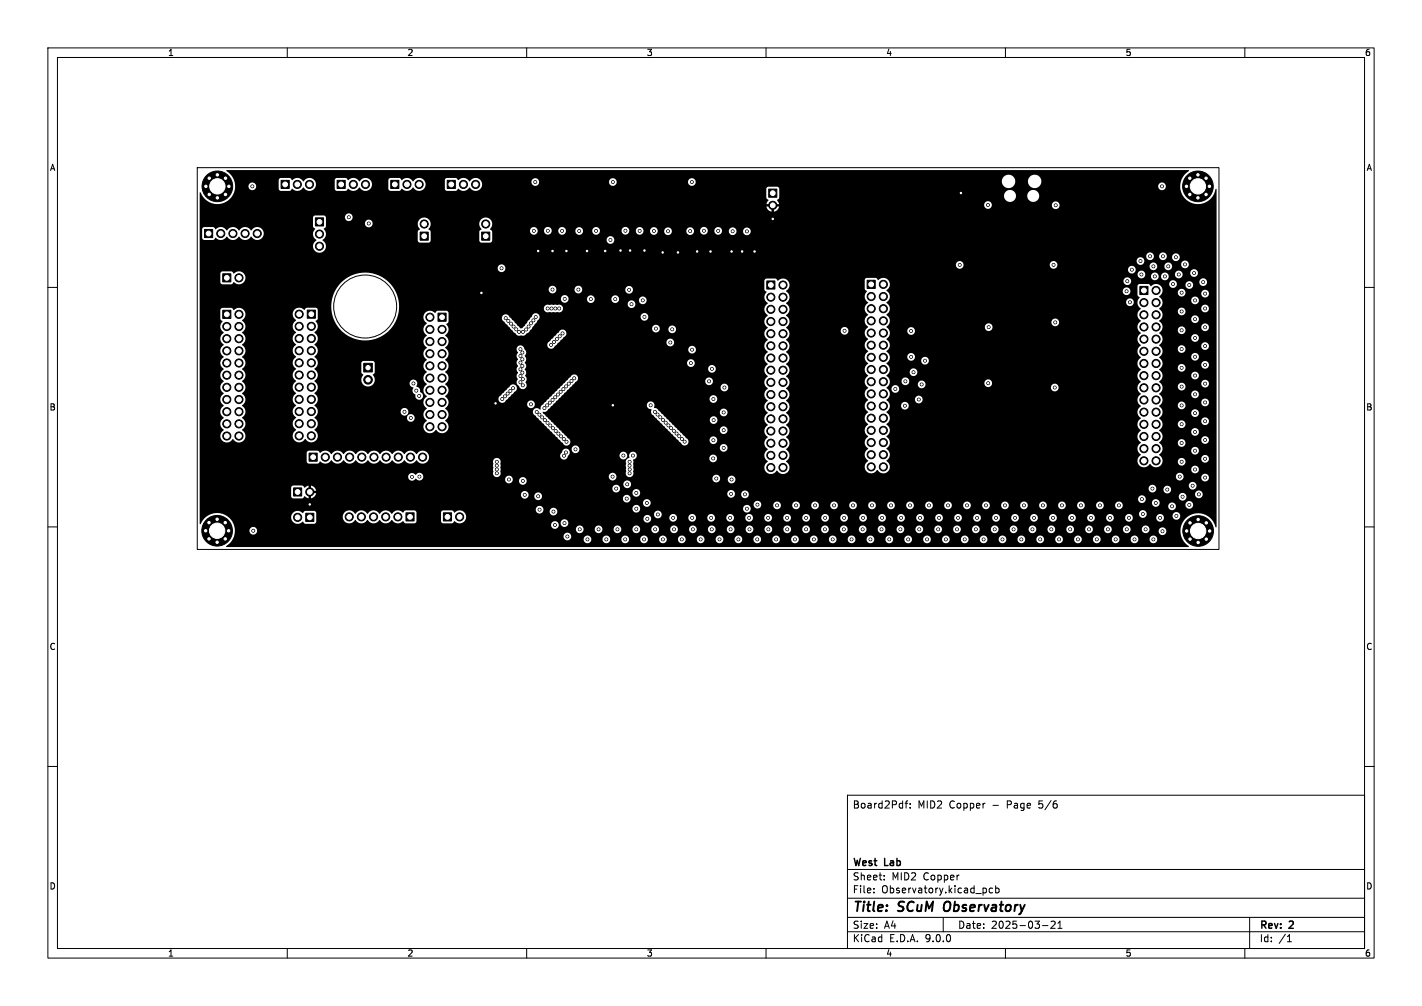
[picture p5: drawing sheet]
<svg xmlns="http://www.w3.org/2000/svg" width="297mm" height="210mm" viewBox="0 0 297 210" stroke-linecap="round" stroke-linejoin="round" font-family="sans-serif">
<defs><g id="words">
<g font-size="2.8">
<text x="178" y="190.9">Title:</text>
<text x="187.7" y="190.9">SCuM</text>
<text x="198" y="190.9">Observatory</text>
</g>
<g font-size="2.1">
<text x="178" y="169">Board2Pdf:</text>
<text x="191.7" y="169">MID2</text>
<text x="198.3" y="169">Copper</text>
<text x="207.4" y="169">-</text>
<text x="210.5" y="169">Page</text>
<text x="217.3" y="169">5/6</text>
<text x="178" y="184">Sheet:</text>
<text x="178" y="181.2">West</text>
<text x="184.8" y="181.2">Lab</text>
<text x="186.2" y="184">MID2</text>
<text x="192.9" y="184">Copper</text>
<text x="178" y="186.7">File:</text>
<text x="184.1" y="186.7">Observatory.kicad_pcb</text>
<text x="178" y="196.9">KiCad</text>
<text x="178" y="194.1">Size:</text>
<text x="184.7" y="194.1">A4</text>
<text x="185.7" y="196.9">E.D.A.</text>
<text x="193.3" y="196.9">9.0.0</text>
<text x="200" y="194.1">Date:</text>
<text x="207" y="194.1">2025-03-21</text>
<text x="263" y="194.3">Rev:</text>
<text x="263" y="196.9">Id:</text>
<text x="267.1" y="196.9">/1</text>
<text x="269.4" y="194.3">2</text>
</g>
<g font-size="1.8">
<text x="35" y="11.9">1</text>
<text x="85" y="11.9">2</text>
<text x="135" y="11.9">3</text>
<text x="185" y="11.9">4</text>
<text x="235" y="11.9">5</text>
<text x="285" y="11.9">6</text>
<text x="10.3" y="35.9">A</text>
<text x="285.4" y="35.9">A</text>
<text x="10.3" y="85.9">B</text>
<text x="285.3" y="85.9">B</text>
<text x="10.3" y="135.9">C</text>
<text x="285.3" y="135.9">C</text>
<text x="10.3" y="185.9">D</text>
<text x="285.3" y="185.9">D</text>
<text x="35" y="199.9">1</text>
<text x="85" y="199.9">2</text>
<text x="135" y="199.9">3</text>
<text x="185" y="199.9">4</text>
<text x="235" y="199.9">5</text>
<text x="285" y="199.9">6</text>
</g>
</g></defs>
<g fill="none" stroke="#000" stroke-width=".21">
<path d="M10 10h277v190h-277zM12 12h273v186h-273zM60 10v2M110 10v2M160 10v2M210 10v2M260 10v2M41.2 35h213.4v79.7h-213.4zM10 60h2M285 60h2M10 110h2M285 110h2"/>
<path d="M10 160h2M177 166h108v32h-108zM189 167.7h.6M189.6 167.2l-.4 .2v1.3M190.1 168.6v.1M190.1 167.8v.1M285 160h2M60 198v2M110 198v2M160 198v2M177 194.5h108M177 191.5h108"/>
<path d="M177 187.5h108M177 181.5h108M182.5 186.3v.1M182.5 185.5v.1M184.7 183.6v.1M184.7 182.8v.1M197 191.5v3M207.3 185.5l-.4-.1-.3 .3 .1 .6h.6M208 185.5l.4-.1 .3 .3-.2 .6h-.5M208 184.9v1.5M210 198v2M217.7 193.2h1.2"/>
<path d="M219.5 192.4l.6-.1 .3 .4-.9 1.1h.9M221 193.8h.8M221 192.7l.4-.4v1.5M260 198v2M261 191.5v6.5M268.9 196.6h.8M269 195.5l.3-.4v1.5"/>
<circle cx="76.3" cy="64" r="6.6"/>
</g>
<path d="M197.3 188.5a1.5 1.5 0 0 0 0 1.6" fill="none" stroke="#000" stroke-width=".4"/>
<g fill="#000" stroke="#000" stroke-width=".21">
<path d="M58.7 37.7h1.7v1.7h-1.7zM70.4 37.7h1.7v1.7h-1.7zM81.6 37.7h1.7v1.7h-1.7zM93.4 37.7h1.7v1.7h-1.7zM42.7 47.9h1.7v1.7h-1.7zM46.5 57.2h1.7v1.7h-1.7zM65.9 45.5h1.7v1.7h-1.7zM87.7 48.5h1.7v1.7h-1.7zM100.6 48.5h1.7v1.7h-1.7zM160.5 39.5h1.7v1.7h-1.7zM46.5 64.8h1.7v1.7h-1.7zM64.2 64.7h1.7v1.7h-1.7z"/>
<path d="M76 75.8h1.8v1.8h-1.8zM91.5 65.4h1.7v1.7h-1.7zM160.1 58.7h1.7v1.7h-1.7zM181.1 58.5h1.7v1.7h-1.7zM238.1 59.8h1.7v1.7h-1.7zM64.6 94.6h1.7v1.7h-1.7zM61.3 101.9h1.7v1.7h-1.7zM63.8 107.2h1.7v1.7h-1.7zM84.8 107.1h1.7v1.7h-1.7zM92.6 107.1h1.7v1.7h-1.7z"/>
<circle cx="43" cy="38.9" r=".4"/>
<circle cx="43.7" cy="37.2" r=".4"/>
<circle cx="45.4" cy="36.5" r=".4"/>
<circle cx="45.4" cy="38.9" r="3.2"/>
<circle cx="47.1" cy="37.2" r=".4"/>
<circle cx="47.8" cy="38.9" r=".4"/>
<circle cx="52.7" cy="38.9" r=".3"/>
<circle cx="62.1" cy="38.5" r=".85"/>
<circle cx="64.6" cy="38.5" r=".85"/>
<circle cx="73.8" cy="38.5" r=".85"/>
<circle cx="76.3" cy="38.5" r=".85"/>
<circle cx="85" cy="38.5" r=".85"/>
<circle cx="87.5" cy="38.5" r=".85"/>
<circle cx="96.8" cy="38.5" r=".85"/>
<circle cx="99.3" cy="38.5" r=".85"/>
<circle cx="111.8" cy="38" r=".3"/>
<circle cx="128" cy="38" r=".3"/>
<circle cx="144.5" cy="38" r=".3"/>
<circle cx="242.7" cy="38.9" r=".3"/>
<circle cx="247.8" cy="38.9" r=".4"/>
<circle cx="248.5" cy="37.2" r=".4"/>
<circle cx="250.2" cy="36.5" r=".4"/>
<circle cx="250.2" cy="38.9" r="3.2"/>
<circle cx="251.9" cy="37.2" r=".4"/>
<circle cx="252.6" cy="38.9" r=".4"/>
<circle cx="43.7" cy="40.6" r=".4"/>
<circle cx="45.4" cy="41.3" r=".4"/>
<circle cx="46.1" cy="48.7" r=".85"/>
<circle cx="47.1" cy="40.6" r=".4"/>
<circle cx="48.6" cy="48.7" r=".85"/>
<circle cx="49.9" cy="58" r=".85"/>
<circle cx="51.2" cy="48.7" r=".85"/>
<circle cx="53.7" cy="48.7" r=".85"/>
<circle cx="66.7" cy="48.9" r=".85"/>
<circle cx="66.7" cy="51.4" r=".85"/>
<circle cx="72.8" cy="45.3" r=".3"/>
<circle cx="77" cy="46.7" r=".3"/>
<circle cx="88.6" cy="46.8" r=".85"/>
<circle cx="101.4" cy="46.8" r=".85"/>
<circle cx="104.7" cy="56" r=".3"/>
<circle cx="111.5" cy="48.2" r=".3"/>
<circle cx="112.4" cy="52.4" r=".3"/>
<circle cx="114.4" cy="48.2" r=".3"/>
<circle cx="115.4" cy="52.4" r=".3"/>
<circle cx="117.4" cy="48.2" r=".3"/>
<circle cx="118.3" cy="52.4" r=".3"/>
<circle cx="121" cy="48.2" r=".3"/>
<circle cx="122.6" cy="52.4" r=".3"/>
<circle cx="124.5" cy="48.2" r=".3"/>
<circle cx="126.4" cy="52.4" r=".3"/>
<circle cx="127.5" cy="50.1" r=".3"/>
<circle cx="129.6" cy="52.3" r=".3"/>
<circle cx="130.6" cy="48.2" r=".3"/>
<circle cx="131.6" cy="52.3" r=".3"/>
<circle cx="133.6" cy="48.2" r=".3"/>
<circle cx="134.6" cy="52.3" r=".3"/>
<circle cx="136.6" cy="48.2" r=".3"/>
<circle cx="138.4" cy="52.7" r=".3"/>
<circle cx="139.5" cy="48.3" r=".3"/>
<circle cx="141.6" cy="52.7" r=".3"/>
<circle cx="144.2" cy="48.3" r=".3"/>
<circle cx="145.6" cy="52.5" r=".3"/>
<circle cx="147" cy="48.2" r=".3"/>
<circle cx="148.4" cy="52.5" r=".3"/>
<circle cx="150" cy="48.2" r=".3"/>
<circle cx="152.8" cy="52.5" r=".3"/>
<circle cx="153" cy="48.3" r=".3"/>
<circle cx="155" cy="52.5" r=".3"/>
<circle cx="156" cy="48.3" r=".3"/>
<circle cx="157.6" cy="52.5" r=".3"/>
<circle cx="161.4" cy="45.7" r=".3"/>
<circle cx="161.4" cy="42.9" r=".85"/>
<circle cx="163.5" cy="59.5" r=".85"/>
<circle cx="184.5" cy="59.4" r=".85"/>
<circle cx="200.4" cy="55.3" r=".3"/>
<circle cx="200.7" cy="40.3" r=".3"/>
<circle cx="206.3" cy="42.8" r=".3"/>
<circle cx="220" cy="55.3" r=".3"/>
<circle cx="220.5" cy="42.9" r=".3"/>
<circle cx="235.4" cy="58.7" r=".3"/>
<circle cx="236.4" cy="56.3" r=".3"/>
<circle cx="238.2" cy="54.5" r=".3"/>
<circle cx="238.4" cy="57.3" r=".3"/>
<circle cx="240.2" cy="53.5" r=".3"/>
<circle cx="240.9" cy="55.6" r=".3"/>
<circle cx="241.2" cy="57.7" r=".3"/>
<circle cx="242.9" cy="53.5" r=".3"/>
<circle cx="243.3" cy="57.7" r=".3"/>
<circle cx="244" cy="55.6" r=".3"/>
<circle cx="245" cy="59.3" r=".3"/>
<circle cx="245.6" cy="53.7" r=".3"/>
<circle cx="246.2" cy="57.3" r=".3"/>
<circle cx="247.5" cy="55.2" r=".3"/>
<circle cx="248.4" cy="59.5" r=".3"/>
<circle cx="248.5" cy="40.6" r=".4"/>
<circle cx="249.4" cy="57" r=".3"/>
<circle cx="250.2" cy="41.3" r=".4"/>
<circle cx="251.3" cy="58.9" r=".3"/>
<circle cx="251.9" cy="40.6" r=".4"/>
<circle cx="47.4" cy="73.2" r=".85"/>
<circle cx="47.4" cy="75.8" r=".85"/>
<circle cx="47.4" cy="78.3" r=".85"/>
<circle cx="47.4" cy="70.7" r=".85"/>
<circle cx="47.4" cy="68.2" r=".85"/>
<circle cx="49.9" cy="65.6" r=".85"/>
<circle cx="49.9" cy="75.8" r=".85"/>
<circle cx="49.9" cy="70.7" r=".85"/>
<circle cx="49.9" cy="73.2" r=".85"/>
<circle cx="49.9" cy="78.3" r=".85"/>
<circle cx="49.9" cy="68.2" r=".85"/>
<circle cx="62.5" cy="73.2" r=".85"/>
<circle cx="62.5" cy="65.6" r=".85"/>
<circle cx="62.5" cy="70.7" r=".85"/>
<circle cx="62.5" cy="68.1" r=".85"/>
<circle cx="62.5" cy="78.3" r=".85"/>
<circle cx="62.5" cy="75.7" r=".85"/>
<circle cx="65" cy="75.7" r=".85"/>
<circle cx="65" cy="68.1" r=".85"/>
<circle cx="65" cy="73.2" r=".85"/>
<circle cx="65" cy="78.3" r=".85"/>
<circle cx="65" cy="70.7" r=".85"/>
<circle cx="76.9" cy="79.3" r=".9"/>
<circle cx="89.8" cy="66.2" r=".85"/>
<circle cx="89.8" cy="71.3" r=".85"/>
<circle cx="89.8" cy="68.8" r=".85"/>
<circle cx="89.8" cy="78.9" r=".85"/>
<circle cx="89.8" cy="76.4" r=".85"/>
<circle cx="89.8" cy="73.8" r=".85"/>
<circle cx="92.3" cy="71.3" r=".85"/>
<circle cx="92.3" cy="78.9" r=".85"/>
<circle cx="92.3" cy="76.4" r=".85"/>
<circle cx="92.3" cy="73.8" r=".85"/>
<circle cx="92.3" cy="68.8" r=".85"/>
<circle cx="100.5" cy="61.2" r=".3"/>
<circle cx="105.6" cy="66.4" r=".3"/>
<circle cx="106.2" cy="67" r=".3"/>
<circle cx="106.7" cy="67.6" r=".3"/>
<circle cx="107.3" cy="68.2" r=".3"/>
<circle cx="107.8" cy="68.8" r=".3"/>
<circle cx="108.4" cy="69.3" r=".3"/>
<circle cx="108.7" cy="77.1" r=".3"/>
<circle cx="108.7" cy="79.8" r=".3"/>
<circle cx="108.7" cy="74.3" r=".3"/>
<circle cx="108.7" cy="72.9" r=".3"/>
<circle cx="108.7" cy="78.5" r=".3"/>
<circle cx="108.7" cy="75.7" r=".3"/>
<circle cx="109.1" cy="73.6" r=".3"/>
<circle cx="109.1" cy="77.8" r=".3"/>
<circle cx="109.1" cy="76.4" r=".3"/>
<circle cx="109.1" cy="75" r=".3"/>
<circle cx="109.2" cy="79.1" r=".3"/>
<circle cx="109.2" cy="69.3" r=".3"/>
<circle cx="109.9" cy="68.8" r=".3"/>
<circle cx="110.4" cy="68.2" r=".3"/>
<circle cx="110.9" cy="67.5" r=".3"/>
<circle cx="111.4" cy="66.9" r=".3"/>
<circle cx="111.9" cy="66.2" r=".3"/>
<circle cx="114.4" cy="64.4" r=".3"/>
<circle cx="115.1" cy="72" r=".3"/>
<circle cx="115.2" cy="64.4" r=".3"/>
<circle cx="115.4" cy="60.4" r=".3"/>
<circle cx="115.7" cy="71.4" r=".3"/>
<circle cx="116" cy="64.4" r=".3"/>
<circle cx="116.3" cy="70.8" r=".3"/>
<circle cx="116.8" cy="64.4" r=".3"/>
<circle cx="116.9" cy="70.2" r=".3"/>
<circle cx="117.5" cy="69.6" r=".3"/>
<circle cx="117.9" cy="62.4" r=".3"/>
<circle cx="119.4" cy="79.5" r=".3"/>
<circle cx="119.9" cy="79" r=".3"/>
<circle cx="120.8" cy="60.4" r=".3"/>
<circle cx="123.4" cy="62.4" r=".3"/>
<circle cx="128.5" cy="62.4" r=".3"/>
<circle cx="131.4" cy="60.5" r=".3"/>
<circle cx="131.9" cy="63.5" r=".3"/>
<circle cx="134.2" cy="62.7" r=".3"/>
<circle cx="134.6" cy="66.1" r=".3"/>
<circle cx="137" cy="68.6" r=".3"/>
<circle cx="140" cy="71.5" r=".3"/>
<circle cx="140.4" cy="68.7" r=".3"/>
<circle cx="144.3" cy="75.8" r=".3"/>
<circle cx="144.5" cy="73" r=".3"/>
<circle cx="148.1" cy="79.6" r=".3"/>
<circle cx="148.7" cy="77" r=".3"/>
<circle cx="161" cy="77.3" r=".85"/>
<circle cx="161" cy="62" r=".85"/>
<circle cx="161" cy="69.7" r=".85"/>
<circle cx="161" cy="74.7" r=".85"/>
<circle cx="161" cy="64.6" r=".85"/>
<circle cx="161" cy="67.1" r=".85"/>
<circle cx="161" cy="72.2" r=".85"/>
<circle cx="161" cy="79.8" r=".85"/>
<circle cx="163.5" cy="62" r=".85"/>
<circle cx="163.5" cy="74.7" r=".85"/>
<circle cx="163.5" cy="64.6" r=".85"/>
<circle cx="163.5" cy="69.7" r=".85"/>
<circle cx="163.5" cy="72.2" r=".85"/>
<circle cx="163.5" cy="79.8" r=".85"/>
<circle cx="163.5" cy="67.1" r=".85"/>
<circle cx="163.5" cy="77.3" r=".85"/>
<circle cx="176.4" cy="69.1" r=".3"/>
<circle cx="182" cy="74.6" r=".85"/>
<circle cx="182" cy="64.4" r=".85"/>
<circle cx="182" cy="72.1" r=".85"/>
<circle cx="182" cy="77.1" r=".85"/>
<circle cx="182" cy="79.7" r=".85"/>
<circle cx="182" cy="67" r=".85"/>
<circle cx="182" cy="69.5" r=".85"/>
<circle cx="182" cy="61.9" r=".85"/>
<circle cx="184.5" cy="79.7" r=".85"/>
<circle cx="184.5" cy="77.1" r=".85"/>
<circle cx="184.5" cy="64.4" r=".85"/>
<circle cx="184.5" cy="74.6" r=".85"/>
<circle cx="184.5" cy="67" r=".85"/>
<circle cx="184.5" cy="69.5" r=".85"/>
<circle cx="184.5" cy="72.1" r=".85"/>
<circle cx="184.5" cy="61.9" r=".85"/>
<circle cx="189.1" cy="79.6" r=".3"/>
<circle cx="190.3" cy="69.1" r=".3"/>
<circle cx="190.3" cy="74.5" r=".3"/>
<circle cx="190.8" cy="77.7" r=".3"/>
<circle cx="193.2" cy="75.3" r=".3"/>
<circle cx="206.5" cy="68.3" r=".3"/>
<circle cx="220.4" cy="67.3" r=".3"/>
<circle cx="235.3" cy="60.8" r=".3"/>
<circle cx="236" cy="63.1" r=".3"/>
<circle cx="238.9" cy="65.7" r=".85"/>
<circle cx="238.9" cy="63.2" r=".85"/>
<circle cx="238.9" cy="70.8" r=".85"/>
<circle cx="238.9" cy="75.9" r=".85"/>
<circle cx="238.9" cy="68.3" r=".85"/>
<circle cx="238.9" cy="73.3" r=".85"/>
<circle cx="238.9" cy="78.4" r=".85"/>
<circle cx="241.5" cy="78.4" r=".85"/>
<circle cx="241.5" cy="65.7" r=".85"/>
<circle cx="241.5" cy="63.2" r=".85"/>
<circle cx="241.5" cy="70.8" r=".85"/>
<circle cx="241.5" cy="68.3" r=".85"/>
<circle cx="241.5" cy="60.6" r=".85"/>
<circle cx="241.5" cy="73.3" r=".85"/>
<circle cx="241.5" cy="75.9" r=".85"/>
<circle cx="246.8" cy="72.9" r=".3"/>
<circle cx="246.8" cy="65" r=".3"/>
<circle cx="246.8" cy="61.1" r=".3"/>
<circle cx="246.8" cy="68.9" r=".3"/>
<circle cx="246.8" cy="76.8" r=".3"/>
<circle cx="249.6" cy="70.6" r=".3"/>
<circle cx="249.6" cy="66.6" r=".3"/>
<circle cx="249.6" cy="62.7" r=".3"/>
<circle cx="249.6" cy="74.5" r=".3"/>
<circle cx="249.6" cy="78.4" r=".3"/>
<circle cx="251.7" cy="64.4" r=".3"/>
<circle cx="251.7" cy="76.2" r=".3"/>
<circle cx="251.7" cy="72.2" r=".3"/>
<circle cx="251.7" cy="68.3" r=".3"/>
<circle cx="251.7" cy="61.3" r=".3"/>
<circle cx="47.4" cy="88.5" r=".85"/>
<circle cx="47.4" cy="80.9" r=".85"/>
<circle cx="47.4" cy="91" r=".85"/>
<circle cx="47.4" cy="85.9" r=".85"/>
<circle cx="47.4" cy="83.4" r=".85"/>
<circle cx="49.9" cy="83.4" r=".85"/>
<circle cx="49.9" cy="91" r=".85"/>
<circle cx="49.9" cy="88.5" r=".85"/>
<circle cx="49.9" cy="85.9" r=".85"/>
<circle cx="49.9" cy="80.9" r=".85"/>
<circle cx="62.5" cy="88.4" r=".85"/>
<circle cx="62.5" cy="85.9" r=".85"/>
<circle cx="62.5" cy="83.4" r=".85"/>
<circle cx="62.5" cy="80.8" r=".85"/>
<circle cx="62.5" cy="91" r=".85"/>
<circle cx="65" cy="85.9" r=".85"/>
<circle cx="65" cy="83.4" r=".85"/>
<circle cx="65" cy="91" r=".85"/>
<circle cx="65" cy="80.8" r=".85"/>
<circle cx="65" cy="88.4" r=".85"/>
<circle cx="67.9" cy="95.4" r=".85"/>
<circle cx="70.5" cy="95.4" r=".85"/>
<circle cx="73" cy="95.4" r=".85"/>
<circle cx="75.6" cy="95.4" r=".85"/>
<circle cx="78.1" cy="95.4" r=".85"/>
<circle cx="80.6" cy="95.4" r=".85"/>
<circle cx="83.2" cy="95.4" r=".85"/>
<circle cx="84.5" cy="86" r=".3"/>
<circle cx="85.7" cy="95.4" r=".85"/>
<circle cx="85.8" cy="87.3" r=".3"/>
<circle cx="86" cy="99.5" r=".3"/>
<circle cx="86.4" cy="80.1" r=".3"/>
<circle cx="87" cy="81.6" r=".3"/>
<circle cx="87.5" cy="82.7" r=".3"/>
<circle cx="87.6" cy="99.5" r=".3"/>
<circle cx="88.3" cy="95.4" r=".85"/>
<circle cx="89.8" cy="86.5" r=".85"/>
<circle cx="89.8" cy="89.1" r=".85"/>
<circle cx="89.8" cy="84" r=".85"/>
<circle cx="89.8" cy="81.5" r=".85"/>
<circle cx="92.3" cy="89.1" r=".85"/>
<circle cx="92.3" cy="84" r=".85"/>
<circle cx="92.3" cy="81.5" r=".85"/>
<circle cx="92.3" cy="86.5" r=".85"/>
<circle cx="103.5" cy="84.2" r=".3"/>
<circle cx="103.8" cy="98" r=".3"/>
<circle cx="103.8" cy="98.8" r=".3"/>
<circle cx="103.8" cy="97.2" r=".3"/>
<circle cx="103.8" cy="96.4" r=".3"/>
<circle cx="104.9" cy="83.3" r=".3"/>
<circle cx="105.5" cy="82.7" r=".3"/>
<circle cx="106" cy="82.2" r=".3"/>
<circle cx="106.6" cy="81.6" r=".3"/>
<circle cx="107.2" cy="81" r=".3"/>
<circle cx="109.2" cy="80.4" r=".3"/>
<circle cx="110.9" cy="84.4" r=".3"/>
<circle cx="112.1" cy="86" r=".3"/>
<circle cx="112.7" cy="86.6" r=".3"/>
<circle cx="113.2" cy="87.1" r=".3"/>
<circle cx="113.7" cy="85.2" r=".3"/>
<circle cx="113.8" cy="87.7" r=".3"/>
<circle cx="114.3" cy="84.6" r=".3"/>
<circle cx="114.4" cy="88.3" r=".3"/>
<circle cx="114.8" cy="84.1" r=".3"/>
<circle cx="114.9" cy="88.8" r=".3"/>
<circle cx="115.4" cy="83.5" r=".3"/>
<circle cx="115.5" cy="89.4" r=".3"/>
<circle cx="116" cy="82.9" r=".3"/>
<circle cx="116.1" cy="90" r=".3"/>
<circle cx="116.5" cy="82.4" r=".3"/>
<circle cx="116.6" cy="90.5" r=".3"/>
<circle cx="117.1" cy="81.8" r=".3"/>
<circle cx="117.2" cy="91.1" r=".3"/>
<circle cx="117.7" cy="81.2" r=".3"/>
<circle cx="117.8" cy="91.7" r=".3"/>
<circle cx="117.8" cy="95.1" r=".3"/>
<circle cx="118.2" cy="94.5" r=".3"/>
<circle cx="118.2" cy="80.7" r=".3"/>
<circle cx="118.3" cy="92.2" r=".3"/>
<circle cx="118.8" cy="80.1" r=".3"/>
<circle cx="120.2" cy="93.8" r=".3"/>
<circle cx="127.9" cy="99.5" r=".3"/>
<circle cx="128" cy="84.6" r=".3"/>
<circle cx="130.2" cy="95.1" r=".3"/>
<circle cx="131.5" cy="97.2" r=".3"/>
<circle cx="131.5" cy="98.8" r=".3"/>
<circle cx="131.5" cy="96.4" r=".3"/>
<circle cx="131.5" cy="98" r=".3"/>
<circle cx="132.2" cy="95.1" r=".3"/>
<circle cx="135.9" cy="84.6" r=".3"/>
<circle cx="136.8" cy="86" r=".3"/>
<circle cx="137.3" cy="86.5" r=".3"/>
<circle cx="137.9" cy="87.1" r=".3"/>
<circle cx="138.5" cy="87.7" r=".3"/>
<circle cx="139" cy="88.2" r=".3"/>
<circle cx="139.6" cy="88.8" r=".3"/>
<circle cx="140.2" cy="89.4" r=".3"/>
<circle cx="140.7" cy="89.9" r=".3"/>
<circle cx="141.3" cy="90.5" r=".3"/>
<circle cx="141.9" cy="91.1" r=".3"/>
<circle cx="142.4" cy="91.6" r=".3"/>
<circle cx="143" cy="92.2" r=".3"/>
<circle cx="148.9" cy="95.7" r=".3"/>
<circle cx="149" cy="83.3" r=".3"/>
<circle cx="149" cy="91.9" r=".3"/>
<circle cx="149.1" cy="87.7" r=".3"/>
<circle cx="149.6" cy="99.9" r=".3"/>
<circle cx="151.2" cy="86.1" r=".3"/>
<circle cx="151.2" cy="89.8" r=".3"/>
<circle cx="151.2" cy="93.5" r=".3"/>
<circle cx="151.3" cy="80.9" r=".3"/>
<circle cx="161" cy="87.4" r=".85"/>
<circle cx="161" cy="90" r=".85"/>
<circle cx="161" cy="97.6" r=".85"/>
<circle cx="161" cy="84.9" r=".85"/>
<circle cx="161" cy="95.1" r=".85"/>
<circle cx="161" cy="82.4" r=".85"/>
<circle cx="161" cy="92.5" r=".85"/>
<circle cx="163.5" cy="84.9" r=".85"/>
<circle cx="163.5" cy="87.4" r=".85"/>
<circle cx="163.5" cy="90" r=".85"/>
<circle cx="163.5" cy="97.6" r=".85"/>
<circle cx="163.5" cy="92.5" r=".85"/>
<circle cx="163.5" cy="82.4" r=".85"/>
<circle cx="163.5" cy="95.1" r=".85"/>
<circle cx="182" cy="89.8" r=".85"/>
<circle cx="182" cy="84.8" r=".85"/>
<circle cx="182" cy="87.3" r=".85"/>
<circle cx="182" cy="97.5" r=".85"/>
<circle cx="182" cy="92.4" r=".85"/>
<circle cx="182" cy="94.9" r=".85"/>
<circle cx="182" cy="82.2" r=".85"/>
<circle cx="184.5" cy="84.8" r=".85"/>
<circle cx="184.5" cy="87.3" r=".85"/>
<circle cx="184.5" cy="89.8" r=".85"/>
<circle cx="184.5" cy="97.5" r=".85"/>
<circle cx="184.5" cy="82.2" r=".85"/>
<circle cx="184.5" cy="94.9" r=".85"/>
<circle cx="184.5" cy="92.4" r=".85"/>
<circle cx="187" cy="81.2" r=".3"/>
<circle cx="189" cy="84.7" r=".3"/>
<circle cx="191.9" cy="83.4" r=".3"/>
<circle cx="192.5" cy="80.2" r=".3"/>
<circle cx="206.4" cy="80" r=".3"/>
<circle cx="220.3" cy="80.9" r=".3"/>
<circle cx="238.9" cy="83.5" r=".85"/>
<circle cx="238.9" cy="93.7" r=".85"/>
<circle cx="238.9" cy="86" r=".85"/>
<circle cx="238.9" cy="88.6" r=".85"/>
<circle cx="238.9" cy="81" r=".85"/>
<circle cx="238.9" cy="91.1" r=".85"/>
<circle cx="238.9" cy="96.2" r=".85"/>
<circle cx="241.5" cy="93.7" r=".85"/>
<circle cx="241.5" cy="86" r=".85"/>
<circle cx="241.5" cy="88.6" r=".85"/>
<circle cx="241.5" cy="83.5" r=".85"/>
<circle cx="241.5" cy="81" r=".85"/>
<circle cx="241.5" cy="91.1" r=".85"/>
<circle cx="241.5" cy="96.2" r=".85"/>
<circle cx="246.4" cy="99.5" r=".3"/>
<circle cx="246.8" cy="92.5" r=".3"/>
<circle cx="246.8" cy="80.7" r=".3"/>
<circle cx="246.8" cy="84.6" r=".3"/>
<circle cx="246.8" cy="88.6" r=".3"/>
<circle cx="246.8" cy="96.4" r=".3"/>
<circle cx="249.6" cy="94.1" r=".3"/>
<circle cx="249.6" cy="82.3" r=".3"/>
<circle cx="249.6" cy="90.2" r=".3"/>
<circle cx="249.6" cy="86.2" r=".3"/>
<circle cx="249.6" cy="98" r=".3"/>
<circle cx="251.7" cy="87.9" r=".3"/>
<circle cx="251.7" cy="99.7" r=".3"/>
<circle cx="251.7" cy="95.8" r=".3"/>
<circle cx="251.7" cy="91.9" r=".3"/>
<circle cx="251.7" cy="84" r=".3"/>
<circle cx="251.7" cy="80.1" r=".3"/>
<circle cx="42.9" cy="110.8" r=".4"/>
<circle cx="43.7" cy="112.5" r=".4"/>
<circle cx="43.7" cy="109.1" r=".4"/>
<circle cx="45.3" cy="110.8" r="3.2"/>
<circle cx="45.4" cy="108.4" r=".4"/>
<circle cx="45.4" cy="113.2" r=".4"/>
<circle cx="47" cy="109.1" r=".4"/>
<circle cx="47" cy="112.5" r=".4"/>
<circle cx="47.7" cy="110.8" r=".4"/>
<circle cx="52.9" cy="110.8" r=".3"/>
<circle cx="62.2" cy="108" r=".85"/>
<circle cx="64.7" cy="105.3" r=".3"/>
<circle cx="64.7" cy="102.7" r=".85"/>
<circle cx="72.9" cy="107.9" r=".85"/>
<circle cx="75.5" cy="107.9" r=".85"/>
<circle cx="78" cy="107.9" r=".85"/>
<circle cx="80.6" cy="107.9" r=".85"/>
<circle cx="83.1" cy="107.9" r=".85"/>
<circle cx="96" cy="107.9" r=".85"/>
<circle cx="106.3" cy="100.1" r=".3"/>
<circle cx="109.2" cy="100.4" r=".3"/>
<circle cx="109.6" cy="103.3" r=".3"/>
<circle cx="112.4" cy="103.6" r=".3"/>
<circle cx="112.7" cy="106.4" r=".3"/>
<circle cx="115.6" cy="106.8" r=".3"/>
<circle cx="115.9" cy="109.6" r=".3"/>
<circle cx="117.9" cy="109.2" r=".3"/>
<circle cx="118.5" cy="112" r=".3"/>
<circle cx="121.1" cy="110.5" r=".3"/>
<circle cx="122.7" cy="112.6" r=".3"/>
<circle cx="125" cy="110.5" r=".3"/>
<circle cx="126.6" cy="112.6" r=".3"/>
<circle cx="128.7" cy="102" r=".3"/>
<circle cx="129" cy="110.5" r=".3"/>
<circle cx="130.6" cy="112.6" r=".3"/>
<circle cx="130.9" cy="104.1" r=".3"/>
<circle cx="131" cy="101.1" r=".3"/>
<circle cx="132.9" cy="110.5" r=".3"/>
<circle cx="132.9" cy="106.2" r=".3"/>
<circle cx="132.9" cy="102.9" r=".3"/>
<circle cx="134.5" cy="112.6" r=".3"/>
<circle cx="135.1" cy="105" r=".3"/>
<circle cx="135.2" cy="108.3" r=".3"/>
<circle cx="136.8" cy="110.5" r=".3"/>
<circle cx="137.4" cy="107.4" r=".3"/>
<circle cx="138.5" cy="112.6" r=".3"/>
<circle cx="140.6" cy="108.1" r=".3"/>
<circle cx="140.8" cy="110.5" r=".3"/>
<circle cx="142.4" cy="112.6" r=".3"/>
<circle cx="144.6" cy="108.1" r=".3"/>
<circle cx="144.7" cy="110.5" r=".3"/>
<circle cx="146.3" cy="112.6" r=".3"/>
<circle cx="148.5" cy="108.1" r=".3"/>
<circle cx="148.7" cy="110.5" r=".3"/>
<circle cx="150.3" cy="112.6" r=".3"/>
<circle cx="152.5" cy="108.1" r=".3"/>
<circle cx="152.6" cy="110.5" r=".3"/>
<circle cx="152.7" cy="103.1" r=".3"/>
<circle cx="152.8" cy="100.1" r=".3"/>
<circle cx="154.2" cy="112.6" r=".3"/>
<circle cx="155.6" cy="103.2" r=".3"/>
<circle cx="156" cy="106.2" r=".3"/>
<circle cx="156.5" cy="108.1" r=".3"/>
<circle cx="156.5" cy="110.5" r=".3"/>
<circle cx="158.2" cy="112.6" r=".3"/>
<circle cx="158.2" cy="105.4" r=".3"/>
<circle cx="160.4" cy="108.1" r=".3"/>
<circle cx="160.5" cy="110.5" r=".3"/>
<circle cx="162.1" cy="112.6" r=".3"/>
<circle cx="162.3" cy="105.5" r=".3"/>
<circle cx="164.4" cy="108.1" r=".3"/>
<circle cx="164.4" cy="110.5" r=".3"/>
<circle cx="166" cy="112.6" r=".3"/>
<circle cx="166.3" cy="105.5" r=".3"/>
<circle cx="168.4" cy="110.5" r=".3"/>
<circle cx="168.4" cy="108.1" r=".3"/>
<circle cx="170" cy="112.6" r=".3"/>
<circle cx="170.2" cy="105.5" r=".3"/>
<circle cx="172.3" cy="110.5" r=".3"/>
<circle cx="172.3" cy="108.1" r=".3"/>
<circle cx="173.9" cy="112.6" r=".3"/>
<circle cx="174.2" cy="105.5" r=".3"/>
<circle cx="176.2" cy="110.5" r=".3"/>
<circle cx="176.3" cy="108.1" r=".3"/>
<circle cx="177.9" cy="112.6" r=".3"/>
<circle cx="178.2" cy="105.5" r=".3"/>
<circle cx="180.2" cy="110.5" r=".3"/>
<circle cx="180.3" cy="108.1" r=".3"/>
<circle cx="181.8" cy="112.6" r=".3"/>
<circle cx="182.1" cy="105.5" r=".3"/>
<circle cx="184.1" cy="110.5" r=".3"/>
<circle cx="184.2" cy="108.1" r=".3"/>
<circle cx="185.7" cy="112.6" r=".3"/>
<circle cx="186.1" cy="105.5" r=".3"/>
<circle cx="188.1" cy="110.5" r=".3"/>
<circle cx="188.2" cy="108.1" r=".3"/>
<circle cx="189.7" cy="112.6" r=".3"/>
<circle cx="190.1" cy="105.5" r=".3"/>
<circle cx="192" cy="110.5" r=".3"/>
<circle cx="192.2" cy="108.1" r=".3"/>
<circle cx="193.6" cy="112.6" r=".3"/>
<circle cx="194" cy="105.5" r=".3"/>
<circle cx="195.9" cy="110.5" r=".3"/>
<circle cx="196.1" cy="108.1" r=".3"/>
<circle cx="197.6" cy="112.6" r=".3"/>
<circle cx="198" cy="105.5" r=".3"/>
<circle cx="199.9" cy="110.5" r=".3"/>
<circle cx="200.1" cy="108.1" r=".3"/>
<circle cx="201.5" cy="112.6" r=".3"/>
<circle cx="202" cy="105.5" r=".3"/>
<circle cx="203.8" cy="110.5" r=".3"/>
<circle cx="204.1" cy="108.1" r=".3"/>
<circle cx="205.4" cy="112.6" r=".3"/>
<circle cx="205.9" cy="105.5" r=".3"/>
<circle cx="207.8" cy="110.5" r=".3"/>
<circle cx="208" cy="108.1" r=".3"/>
<circle cx="209.4" cy="112.6" r=".3"/>
<circle cx="209.9" cy="105.5" r=".3"/>
<circle cx="211.7" cy="110.5" r=".3"/>
<circle cx="212" cy="108.1" r=".3"/>
<circle cx="213.3" cy="112.6" r=".3"/>
<circle cx="213.9" cy="105.5" r=".3"/>
<circle cx="215.6" cy="110.5" r=".3"/>
<circle cx="216" cy="108.1" r=".3"/>
<circle cx="217.3" cy="112.6" r=".3"/>
<circle cx="217.8" cy="105.5" r=".3"/>
<circle cx="219.6" cy="110.5" r=".3"/>
<circle cx="219.9" cy="108.1" r=".3"/>
<circle cx="221.2" cy="112.6" r=".3"/>
<circle cx="221.8" cy="105.5" r=".3"/>
<circle cx="223.5" cy="110.5" r=".3"/>
<circle cx="223.9" cy="108.1" r=".3"/>
<circle cx="225.1" cy="112.6" r=".3"/>
<circle cx="225.8" cy="105.5" r=".3"/>
<circle cx="227.5" cy="110.5" r=".3"/>
<circle cx="227.9" cy="108.1" r=".3"/>
<circle cx="229.1" cy="112.6" r=".3"/>
<circle cx="229.7" cy="105.5" r=".3"/>
<circle cx="231.4" cy="110.5" r=".3"/>
<circle cx="231.8" cy="108.1" r=".3"/>
<circle cx="233" cy="112.6" r=".3"/>
<circle cx="233.7" cy="105.5" r=".3"/>
<circle cx="235.3" cy="110.5" r=".3"/>
<circle cx="235.8" cy="108.1" r=".3"/>
<circle cx="237" cy="112.6" r=".3"/>
<circle cx="238.5" cy="104.2" r=".3"/>
<circle cx="238.7" cy="107.3" r=".3"/>
<circle cx="239.3" cy="110.5" r=".3"/>
<circle cx="240.7" cy="102" r=".3"/>
<circle cx="240.9" cy="112.6" r=".3"/>
<circle cx="241.4" cy="105" r=".3"/>
<circle cx="242.3" cy="108.1" r=".3"/>
<circle cx="242.8" cy="110.9" r=".3"/>
<circle cx="243.8" cy="102.2" r=".3"/>
<circle cx="244.8" cy="105.7" r=".3"/>
<circle cx="245.7" cy="107.7" r=".3"/>
<circle cx="247" cy="103.7" r=".3"/>
<circle cx="247.8" cy="110.9" r=".4"/>
<circle cx="248.4" cy="105.4" r=".3"/>
<circle cx="248.6" cy="112.5" r=".4"/>
<circle cx="248.6" cy="109.2" r=".4"/>
<circle cx="249.1" cy="101.4" r=".3"/>
<circle cx="250.2" cy="108.5" r=".4"/>
<circle cx="250.2" cy="113.2" r=".4"/>
<circle cx="250.3" cy="110.8" r="3.2"/>
<circle cx="250.4" cy="103.2" r=".3"/>
<circle cx="251.9" cy="112.5" r=".4"/>
<circle cx="251.9" cy="109.2" r=".4"/>
<circle cx="252.6" cy="110.9" r=".4"/>
</g>
<path d="M41.7 40.2l.1-.1a3.7 3.7 0 0 0 4.2 2.5 3.7 3.7 0 0 0 3.1-3.8h2.8v.2a.8 .8 0 0 0 1.2 .6 .8 .8 0 0 0 0-1.4 .8 .8 0 0 0-1.2 .6h-2.8l-.2-1.2h9.3v1.9l.3 .3h2l.5-.4a1.49 1.49 0 0 0 2.4-.3 1.38 1.38 0 0 0 2 .5 1.38 1.38 0 0 0 .3-2h4.2v1.9l.3 .3h2l.4-.4a1.57 1.57 0 0 0 2.5-.3 1.38 1.38 0 0 0 2 .5 1.38 1.38 0 0 0 .3-2h3.7v1.9l.4 .3h1.9l.4-.4a1.57 1.57 0 0 0 2.5-.3 1.38 1.38 0 0 0 2 .5 1.38 1.38 0 0 0 .3-2h4.3v1.9l.3 .3h2l.4-.4a1.57 1.57 0 0 0 2.5-.3 1.43 1.43 0 0 0 2.2 .3h59.7l.1 1.9 .4 .5-.4 .8h.9v.5l-.9 .1a1.34 1.34 0 0 0 1 1v-.9h.5l.1 .9a1.34 1.34 0 0 0 1-1.1h-.9l.1-.4h43.6a.8 .8 0 0 0 .8 .9 .8 .8 0 0 0 .9-.8h12.5v.1a.8 .8 0 0 0 1.2 .6 .8 .8 0 0 0 0-1.3 .8 .8 0 0 0-1.2 .6l-12.5-.1a.8 .8 0 0 0-.9-.7 .8 .8 0 0 0-.8 .7h-43.6l-.1-.1h.9l-.4-.8 .4-.4 .1-.6h46.9a1.25 1.25 0 0 0 1.2 1.4 1.25 1.25 0 0 0 1.3-1.4h2.3v.2a1.25 1.25 0 0 0 2 1 1.25 1.25 0 0 0 0-2.2 1.25 1.25 0 0 0-2 1h-2.3v-.2a1.25 1.25 0 0 0-1.3-1 1.25 1.25 0 0 0-1.2 1.2h-46.9l-.1-1.4-.4-.4h-1.9l-.4 .4h-59.6a1.34 1.34 0 0 0 .2-1.5h10.4v.2a.8 .8 0 0 0 .9 .7 .8 .8 0 0 0 .7-.9h14.6v.2a.8 .8 0 0 0 .9 .7 .8 .8 0 0 0 .7-.9h14.9v.2a.8 .8 0 0 0 1 .7 .8 .8 0 0 0 .6-1h63.9v.2a1.4 1.4 0 0 0 1.6 1.3 1.4 1.4 0 0 0 1.3-1.5h2.6v.2a1.41 1.41 0 0 0 .9 1.2 1.41 1.41 0 0 0 1.5-.4h24.8v.2a.8 .8 0 0 0 1.2 .6 .8 .8 0 0 0 0-1.4 .8 .8 0 0 0-1.2 .6h-24.7a1.4 1.4 0 0 0-.6-2.2 1.4 1.4 0 0 0-1.9 1.2h-2.6l-.1-.3a1.41 1.41 0 0 0-1.5-1 1.41 1.41 0 0 0-1.3 1.3h-63.9l-.1-.2a.8 .8 0 0 0-.9-.4 .8 .8 0 0 0-.6 .7h-14.9a.8 .8 0 0 0-.8-.7 .8 .8 0 0 0-.8 .7h-14.6a.8 .8 0 0 0-.8-.7 .8 .8 0 0 0-.8 .7h-10.5a1.42 1.42 0 0 0-2.4 0 1.52 1.52 0 0 0-2.4-.3l-.5-.5-1.9 .1-.4 .4h-4.3l-.2-.1a1.45 1.45 0 0 0-2.1 .4 1.52 1.52 0 0 0-2.4-.3l-.5-.5-1.9 .1-.4 .4h-3.7l-.2-.1a1.45 1.45 0 0 0-2.1 .4 1.52 1.52 0 0 0-2.4-.3l-.5-.5-1.9 .1-.4 .4h-4.2l-.2-.1a1.45 1.45 0 0 0-2.1 .4 1.52 1.52 0 0 0-2.4-.3l-.5-.5-1.9 .1-.4 .4h-9.3l-.1-.1a4.6 4.6 0 0 0-1.5-1.9h201a4 4 0 0 0-1.6 4.6 3.8 3.8 0 0 0 3.9 2.4 3.8 3.8 0 0 0 3.3-3.2l.2 .1v70.5l-.1 .1a3.8 3.8 0 0 0-5.9-2.3 3.8 3.8 0 0 0 .2 6.3l-201 .1-.1-.2a3.7 3.7 0 0 0 1.7-2.1h68.8v.2a.8 .8 0 0 0 .6 .7 .8 .8 0 0 0 .8-.3h2.8v.2a.8 .8 0 0 0 .9 .7 .8 .8 0 0 0 .7-.9h2.3v.2a.8 .8 0 0 0 .9 .7 .8 .8 0 0 0 .7-.9h2.4v.2a.8 .8 0 0 0 .9 .7 .8 .8 0 0 0 .7-.9h2.3v.2a.8 .8 0 0 0 .9 .7 .8 .8 0 0 0 .7-.9h2.4v.2a.8 .8 0 0 0 .8 .7 .8 .8 0 0 0 .8-.9h2.3v.2a.8 .8 0 0 0 .9 .7 .8 .8 0 0 0 .7-.9h2.3v.2a.8 .8 0 0 0 .9 .7 .8 .8 0 0 0 .7-.9h2.4v.2a.8 .8 0 0 0 .9 .7 .8 .8 0 0 0 .7-.9h2.3v.2a.8 .8 0 0 0 .9 .7 .8 .8 0 0 0 .7-.9h2.4v.2a.8 .8 0 0 0 .8 .7 .8 .8 0 0 0 .8-.9h2.3v.2a.8 .8 0 0 0 .9 .7 .8 .8 0 0 0 .7-.9h2.3v.2a.8 .8 0 0 0 .9 .7 .8 .8 0 0 0 .7-.9h2.4v.2a.8 .8 0 0 0 .9 .7 .8 .8 0 0 0 .7-.9h2.3v.2a.8 .8 0 0 0 .9 .7 .8 .8 0 0 0 .7-.9h2.4v.2a.8 .8 0 0 0 .8 .7 .8 .8 0 0 0 .8-.9h2.3v.2a.8 .8 0 0 0 .9 .7 .8 .8 0 0 0 .7-.9h2.3v.2a.8 .8 0 0 0 .9 .7 .8 .8 0 0 0 .7-.9h2.4v.2a.8 .8 0 0 0 .9 .7 .8 .8 0 0 0 .7-.9h2.3v.2a.8 .8 0 0 0 .9 .7 .8 .8 0 0 0 .7-.9h2.4v.2a.8 .8 0 0 0 .8 .7 .8 .8 0 0 0 .8-.9h2.3v.2a.8 .8 0 0 0 .9 .7 .8 .8 0 0 0 .7-.9h2.3v.2a.8 .8 0 0 0 .9 .7 .8 .8 0 0 0 .7-.9h2.4v.2a.8 .8 0 0 0 .9 .7 .8 .8 0 0 0 .7-.9h2.3v.2a.8 .8 0 0 0 .9 .7 .8 .8 0 0 0 .7-.9h2.4v.2a.8 .8 0 0 0 .8 .7 .8 .8 0 0 0 .8-.9h2.3v.2a.8 .8 0 0 0 .9 .7 .8 .8 0 0 0 .7-.9h2.3v.2a.8 .8 0 0 0 .9 .7 .8 .8 0 0 0 .7-.9h2.4v.2a.8 .8 0 0 0 .9 .7 .8 .8 0 0 0 .7-.9h2.3v.2a.8 .8 0 0 0 .9 .7 .8 .8 0 0 0 .7-.9h2.4v.2a.8 .8 0 0 0 .8 .7 .8 .8 0 0 0 .8-.9h2.3v.2a.8 .8 0 0 0 1.2 .6 .8 .8 0 0 0 0-1.4 .8 .8 0 0 0-1.2 .6l-2.4-.1a.8 .8 0 0 0-.8-.6 .8 .8 0 0 0-.7 .7l-2.4-.1a.8 .8 0 0 0-.8-.6 .8 .8 0 0 0-.8 .7l-2.3-.1a.8 .8 0 0 0-.9-.6 .8 .8 0 0 0-.7 .7l-2.4-.1a.8 .8 0 0 0-.8-.6 .8 .8 0 0 0-.8 .7l-2.3-.1a.8 .8 0 0 0-.8-.6 .8 .8 0 0 0-.8 .7l-2.4-.1a.8 .8 0 0 0-.8-.6 .8 .8 0 0 0-.7 .7l-2.4-.1a.8 .8 0 0 0-.8-.6 .8 .8 0 0 0-.8 .7l-2.3-.1a.8 .8 0 0 0-.9-.6 .8 .8 0 0 0-.7 .7l-2.4-.1a.8 .8 0 0 0-.8-.6 .8 .8 0 0 0-.8 .7l-2.3-.1a.8 .8 0 0 0-.8-.6 .8 .8 0 0 0-.8 .7l-2.4-.1a.8 .8 0 0 0-.8-.6 .8 .8 0 0 0-.7 .7l-2.4-.1a.8 .8 0 0 0-.8-.6 .8 .8 0 0 0-.8 .7l-2.3-.1a.8 .8 0 0 0-.9-.6 .8 .8 0 0 0-.7 .7l-2.4-.1a.8 .8 0 0 0-.8-.6 .8 .8 0 0 0-.8 .7l-2.3-.1a.8 .8 0 0 0-.8-.6 .8 .8 0 0 0-.8 .7l-2.4-.1a.8 .8 0 0 0-.8-.6 .8 .8 0 0 0-.7 .7l-2.4-.1a.8 .8 0 0 0-.8-.6 .8 .8 0 0 0-.8 .7l-2.3-.1a.8 .8 0 0 0-.9-.6 .8 .8 0 0 0-.7 .7l-2.4-.1a.8 .8 0 0 0-.8-.6 .8 .8 0 0 0-.8 .7l-2.3-.1a.8 .8 0 0 0-.8-.6 .8 .8 0 0 0-.8 .7l-2.4-.1a.8 .8 0 0 0-.8-.6 .8 .8 0 0 0-.7 .7l-2.4-.1a.8 .8 0 0 0-.8-.6 .8 .8 0 0 0-.8 .7l-2.3-.1a.8 .8 0 0 0-.9-.6 .8 .8 0 0 0-.7 .7l-2.4-.1a.8 .8 0 0 0-.8-.6 .8 .8 0 0 0-.8 .7l-2.3-.1a.8 .8 0 0 0-.8-.6 .8 .8 0 0 0-.8 .7l-2.4-.1a.8 .8 0 0 0-.8-.6 .8 .8 0 0 0-.7 .7l-2.4-.1a.8 .8 0 0 0-.8-.6 .8 .8 0 0 0-.8 .7l-2.3-.1a.8 .8 0 0 0-.9-.6 .8 .8 0 0 0-.7 .7l-2.4-.1a.8 .8 0 0 0-.8-.6 .8 .8 0 0 0-.8 .7l-2.3-.1a.8 .8 0 0 0-.8-.6 .8 .8 0 0 0-.8 .7h-2.8a.8 .8 0 0 0-.3-1.2 .8 .8 0 0 0-1.1 .6h-68.8l.2-1.2h3a.8 .8 0 0 0 1 .9 .8 .8 0 0 0 .5-1.2h66.7v.2a.8 .8 0 0 0 .9 .7 .8 .8 0 0 0 .7-.9h2.3v.2a.8 .8 0 0 0 .9 .7 .8 .8 0 0 0 .7-.9h2.4v.2a.8 .8 0 0 0 .8 .7 .8 .8 0 0 0 .8-.9h2.3v.2a.8 .8 0 0 0 .9 .7 .8 .8 0 0 0 .7-.9h2.3v.2a.8 .8 0 0 0 .9 .7 .8 .8 0 0 0 .7-.9h2.4v.2a.8 .8 0 0 0 .9 .7 .8 .8 0 0 0 .7-.9h2.3v.2a.8 .8 0 0 0 .9 .7 .8 .8 0 0 0 .7-.9h2.4v.2a.8 .8 0 0 0 .8 .7 .8 .8 0 0 0 .8-.9h2.3v.2a.8 .8 0 0 0 .9 .7 .8 .8 0 0 0 .7-.9h2.3v.2a.8 .8 0 0 0 .9 .7 .8 .8 0 0 0 .7-.9h2.4v.2a.8 .8 0 0 0 .9 .7 .8 .8 0 0 0 .7-.9h2.3v.2a.8 .8 0 0 0 .9 .7 .8 .8 0 0 0 .7-.9h2.4v.2a.8 .8 0 0 0 .8 .7 .8 .8 0 0 0 .8-.9h2.3v.2a.8 .8 0 0 0 .9 .7 .8 .8 0 0 0 .7-.9h2.3v.2a.8 .8 0 0 0 .9 .7 .8 .8 0 0 0 .7-.9h2.4v.2a.8 .8 0 0 0 .9 .7 .8 .8 0 0 0 .7-.9h2.3v.2a.8 .8 0 0 0 .9 .7 .8 .8 0 0 0 .7-.9h2.4v.2a.8 .8 0 0 0 .8 .7 .8 .8 0 0 0 .8-.9h2.3v.2a.8 .8 0 0 0 .9 .7 .8 .8 0 0 0 .7-.9h2.3v.2a.8 .8 0 0 0 .9 .7 .8 .8 0 0 0 .7-.9h2.4v.2a.8 .8 0 0 0 .9 .7 .8 .8 0 0 0 .7-.9h2.3v.2a.8 .8 0 0 0 .9 .7 .8 .8 0 0 0 .7-.9h2.4v.2a.8 .8 0 0 0 .8 .7 .8 .8 0 0 0 .8-.9h2.3v.2a.8 .8 0 0 0 .9 .7 .8 .8 0 0 0 .7-.9h2.3v.2a.8 .8 0 0 0 .9 .7 .8 .8 0 0 0 .7-.9h2.4v.2a.8 .8 0 0 0 .9 .7 .8 .8 0 0 0 .7-.9h2.3v.2a.8 .8 0 0 0 .9 .7 .8 .8 0 0 0 .7-.9h2.4v.2a.8 .8 0 0 0 .8 .7 .8 .8 0 0 0 .8-.9h2.3v.2a.8 .8 0 0 0 .9 .7 .8 .8 0 0 0 .7-.9h2.3v.2a.8 .8 0 0 0 .9 .7 .8 .8 0 0 0 .7-.9h2.4v.2a.8 .8 0 0 0 .7 .7 .8 .8 0 0 0 .8-.5h2v.2a.8 .8 0 0 0 1.2 .6 .8 .8 0 0 0 0-1.4 .8 .8 0 0 0-1.2 .6h-2a.8 .8 0 0 0-.5-1.1 .8 .8 0 0 0-1 .7h-2.4v-.1a.8 .8 0 0 0-.8-.6 .8 .8 0 0 0-.8 .7h-2.3v-.1a.8 .8 0 0 0-.9-.6 .8 .8 0 0 0-.7 .7h-2.3l-.1-.1a.8 .8 0 0 0-.8-.6 .8 .8 0 0 0-.7 .7h-2.4v-.1a.8 .8 0 0 0-.8-.6 .8 .8 0 0 0-.8 .7h-2.3v-.1a.8 .8 0 0 0-.9-.6 .8 .8 0 0 0-.7 .7h-2.4v-.1a.8 .8 0 0 0-.8-.6 .8 .8 0 0 0-.8 .7h-2.3v-.1a.8 .8 0 0 0-.9-.6 .8 .8 0 0 0-.7 .7h-2.3l-.1-.1a.8 .8 0 0 0-.8-.6 .8 .8 0 0 0-.7 .7h-2.4v-.1a.8 .8 0 0 0-.8-.6 .8 .8 0 0 0-.8 .7h-2.3v-.1a.8 .8 0 0 0-.9-.6 .8 .8 0 0 0-.7 .7h-2.4v-.1a.8 .8 0 0 0-.8-.6 .8 .8 0 0 0-.8 .7h-2.3v-.1a.8 .8 0 0 0-.9-.6 .8 .8 0 0 0-.7 .7h-2.3l-.1-.1a.8 .8 0 0 0-.8-.6 .8 .8 0 0 0-.7 .7h-2.4v-.1a.8 .8 0 0 0-.8-.6 .8 .8 0 0 0-.8 .7h-2.3v-.1a.8 .8 0 0 0-.9-.6 .8 .8 0 0 0-.7 .7h-2.4v-.1a.8 .8 0 0 0-.8-.6 .8 .8 0 0 0-.8 .7h-2.3v-.1a.8 .8 0 0 0-.9-.6 .8 .8 0 0 0-.7 .7h-2.3l-.1-.1a.8 .8 0 0 0-.8-.6 .8 .8 0 0 0-.7 .7h-2.4v-.1a.8 .8 0 0 0-.8-.6 .8 .8 0 0 0-.8 .7h-2.3v-.1a.8 .8 0 0 0-.9-.6 .8 .8 0 0 0-.7 .7h-2.4v-.1a.8 .8 0 0 0-.8-.6 .8 .8 0 0 0-.8 .7h-2.3v-.1a.8 .8 0 0 0-.9-.6 .8 .8 0 0 0-.7 .7h-2.3l-.1-.1a.8 .8 0 0 0-.8-.6 .8 .8 0 0 0-.7 .7h-2.4v-.1a.8 .8 0 0 0-.8-.6 .8 .8 0 0 0-.8 .7h-2.3v-.1a.8 .8 0 0 0-.9-.6 .8 .8 0 0 0-.7 .7h-2.4v-.1a.8 .8 0 0 0-.8-.6 .8 .8 0 0 0-.8 .7h-2.3v-.1a.8 .8 0 0 0-.9-.6 .8 .8 0 0 0-.7 .7h-2.3l-.1-.1a.8 .8 0 0 0-.8-.6 .8 .8 0 0 0-.7 .7h-2.4v-.1a.8 .8 0 0 0-.8-.6 .8 .8 0 0 0-.8 .7h-2.3v-.1a.8 .8 0 0 0-.9-.6 .8 .8 0 0 0-.7 .7h-66.7a.8 .8 0 0 0-.9-.4 .8 .8 0 0 0-.6 .7h-3l-.3-1.2h66.3a.8 .8 0 0 0 1 .9 .8 .8 0 0 0 .4-1.3h.6v.2a.8 .8 0 0 0 1.2 .6 .8 .8 0 0 0 0-1.4 .8 .8 0 0 0-1.2 .6h-.6a.8 .8 0 0 0-.8-.3 .8 .8 0 0 0-.6 .7h-66.3l-.5-.9-.7-.7h13.2a1.41 1.41 0 0 0 .9 1.4 1.41 1.41 0 0 0 1.6-.4l.4 .4h2.1l.2-.3 .1-1.2h5.5v.2a1.4 1.4 0 0 0 1.1 1.2 1.4 1.4 0 0 0 1.5-.7 1.48 1.48 0 0 0 2.6 0 1.48 1.48 0 0 0 2.5 0 1.48 1.48 0 0 0 2.5 0 1.52 1.52 0 0 0 2.4 .3l.5 .4h2l.3-.3v-1.9h5.1v1.9l.3 .3h2l.4-.4a1.47 1.47 0 0 0 2.5-.6h37.1v.2a.8 .8 0 0 0 1.2 .6 .8 .8 0 0 0 0-1.4 .8 .8 0 0 0-1.2 .6h-37.1a1.41 1.41 0 0 0-.7-1.5 1.41 1.41 0 0 0-1.7 .3l-.5-.5-1.9 .1-.4 .4h-5.1l-.4-.4-1.9-.1-.5 .5a1.49 1.49 0 0 0-2.4 .3 1.48 1.48 0 0 0-2.5 0 1.48 1.48 0 0 0-2.6 0 1.48 1.48 0 0 0-2.5 0 1.4 1.4 0 0 0-1.5-.7 1.4 1.4 0 0 0-1.1 1.2h-5.5l-.1-.9-.4-.3-1.9 .1-.4 .4a1.48 1.48 0 0 0-2.5 .6v.2l-13.2-.1a3.8 3.8 0 0 0-5.8 1.6l-.1-.1v-3h70.2v.2a.8 .8 0 0 0 .7 .7 .8 .8 0 0 0 .8-.5h1.4v.2a.8 .8 0 0 0 .6 .7 .8 .8 0 0 0 .8-.3h20.4v.2a.8 .8 0 0 0 1.3 .5h1.9v.2a.8 .8 0 0 0 .9 .7 .8 .8 0 0 0 .7-.9h2.4v.2a.8 .8 0 0 0 .8 .7 .8 .8 0 0 0 .8-.9h2.3v.2a.8 .8 0 0 0 .9 .7 .8 .8 0 0 0 .7-.9h2.4v.2a.8 .8 0 0 0 .9 .7 .8 .8 0 0 0 .7-.9h2.4v.2a.8 .8 0 0 0 .8 .7 .8 .8 0 0 0 .8-.9h2.3v.2a.8 .8 0 0 0 .9 .7 .8 .8 0 0 0 .7-.9h2.4v.2a.8 .8 0 0 0 .9 .7 .8 .8 0 0 0 .7-.9h2.4v.2a.8 .8 0 0 0 .8 .7 .8 .8 0 0 0 .8-.9h2.3v.2a.8 .8 0 0 0 .9 .7 .8 .8 0 0 0 .7-.9h2.4v.2a.8 .8 0 0 0 .9 .7 .8 .8 0 0 0 .7-.9h2.4v.2a.8 .8 0 0 0 .8 .7 .8 .8 0 0 0 .8-.9h2.3v.2a.8 .8 0 0 0 .9 .7 .8 .8 0 0 0 .7-.9h2.4v.2a.8 .8 0 0 0 .9 .7 .8 .8 0 0 0 .7-.9h2.4v.2a.8 .8 0 0 0 .8 .7 .8 .8 0 0 0 .8-.9h2.3v.2a.8 .8 0 0 0 .9 .7 .8 .8 0 0 0 .7-.9h2.4v.2a.8 .8 0 0 0 .9 .7 .8 .8 0 0 0 .7-.9h2.4v.2a.8 .8 0 0 0 .8 .7 .8 .8 0 0 0 .8-.9h2.3v.2a.8 .8 0 0 0 .9 .7 .8 .8 0 0 0 .7-.9h2.4v.2a.8 .8 0 0 0 .9 .7 .8 .8 0 0 0 .7-.9h2.4v.2a.8 .8 0 0 0 .8 .7 .8 .8 0 0 0 .8-.9h2.3v.2a.8 .8 0 0 0 .9 .7 .8 .8 0 0 0 .7-.9h2.4v.2a.8 .8 0 0 0 .9 .7 .8 .8 0 0 0 .7-.9h2.4v.2a.8 .8 0 0 0 .8 .7 .8 .8 0 0 0 .8-.9h2.3v.2a.8 .8 0 0 0 .9 .7 .8 .8 0 0 0 .7-.9h2.4v.2a.8 .8 0 0 0 1.2 .6 .8 .8 0 0 0 0-1.4 .8 .8 0 0 0-1.2 .6l-2.4-.1a.8 .8 0 0 0-.8-.6 .8 .8 0 0 0-.8 .7l-2.4-.1a.8 .8 0 0 0-.8-.6 .8 .8 0 0 0-.7 .7l-2.4-.1a.8 .8 0 0 0-.9-.6 .8 .8 0 0 0-.7 .7l-2.4-.1a.8 .8 0 0 0-.8-.6 .8 .8 0 0 0-.8 .7l-2.4-.1a.8 .8 0 0 0-.8-.6 .8 .8 0 0 0-.7 .7l-2.4-.1a.8 .8 0 0 0-.9-.6 .8 .8 0 0 0-.7 .7l-2.4-.1a.8 .8 0 0 0-.8-.6 .8 .8 0 0 0-.8 .7l-2.4-.1a.8 .8 0 0 0-.8-.6 .8 .8 0 0 0-.7 .7l-2.4-.1a.8 .8 0 0 0-.9-.6 .8 .8 0 0 0-.7 .7l-2.4-.1a.8 .8 0 0 0-.8-.6 .8 .8 0 0 0-.8 .7l-2.4-.1a.8 .8 0 0 0-.8-.6 .8 .8 0 0 0-.7 .7l-2.4-.1a.8 .8 0 0 0-.9-.6 .8 .8 0 0 0-.7 .7l-2.4-.1a.8 .8 0 0 0-.8-.6 .8 .8 0 0 0-.8 .7l-2.4-.1a.8 .8 0 0 0-.8-.6 .8 .8 0 0 0-.7 .7l-2.4-.1a.8 .8 0 0 0-.9-.6 .8 .8 0 0 0-.7 .7l-2.4-.1a.8 .8 0 0 0-.8-.6 .8 .8 0 0 0-.8 .7l-2.4-.1a.8 .8 0 0 0-.8-.6 .8 .8 0 0 0-.7 .7l-2.4-.1a.8 .8 0 0 0-.9-.6 .8 .8 0 0 0-.7 .7l-2.4-.1a.8 .8 0 0 0-.8-.6 .8 .8 0 0 0-.8 .7l-2.4-.1a.8 .8 0 0 0-.8-.6 .8 .8 0 0 0-.7 .7l-2.4-.1a.8 .8 0 0 0-.9-.6 .8 .8 0 0 0-.7 .7l-2.4-.1a.8 .8 0 0 0-.8-.6 .8 .8 0 0 0-.8 .7l-2.4-.1a.8 .8 0 0 0-.8-.6 .8 .8 0 0 0-.7 .7l-2.4-.1a.8 .8 0 0 0-.9-.6 .8 .8 0 0 0-.7 .7h-1.9l.3-.4v-.4h99.7v.2a.8 .8 0 0 0 1.2 .6h2.4v.2a.8 .8 0 0 0 1.1 .7 .8 .8 0 0 0 .3-1.3h2v.2a.8 .8 0 0 0 1.2 .6 .8 .8 0 0 0 0-1.4 .8 .8 0 0 0-1.2 .6h-2a.8 .8 0 0 0-.8-.3 .8 .8 0 0 0-.6 .7h-2.4a.8 .8 0 0 0 0-1.4 .8 .8 0 0 0-1.2 .6h-99.7a.8 .8 0 0 0-.9-.6 .8 .8 0 0 0-.7 .7h-20.4l.2-.6-.4-.6h16.1v.2a.8 .8 0 0 0 .9 .7 .8 .8 0 0 0 .7-.9h21.5v.2a.8 .8 0 0 0 1.2 .6 .8 .8 0 0 0 0-1.4 .8 .8 0 0 0-1.2 .6l-21.5-.1a.8 .8 0 0 0-.9-.6 .8 .8 0 0 0-.7 .7h-16.1a.8 .8 0 0 0-1.2 .6h-1.3a.8 .8 0 0 0-.6-1.1 .8 .8 0 0 0-1 .7h-70.2v-1.4h92.6v.2a.8 .8 0 0 0 .7 .7 .8 .8 0 0 0 .9-.5h21.5v.1a.8 .8 0 0 0 .8 .8 .8 .8 0 0 0 .8-.8h2.5v.2a.8 .8 0 0 0 .9 .7 .8 .8 0 0 0 .7-.9h2.4v.2a.8 .8 0 0 0 .8 .7 .8 .8 0 0 0 .8-.9h2.3v.2a.8 .8 0 0 0 .9 .7 .8 .8 0 0 0 .7-.9h2.4v.2a.8 .8 0 0 0 .9 .7 .8 .8 0 0 0 .7-.9h2.4v.2a.8 .8 0 0 0 .8 .7 .8 .8 0 0 0 .8-.9h2.3v.2a.8 .8 0 0 0 .9 .7 .8 .8 0 0 0 .7-.9h2.4v.2a.8 .8 0 0 0 .9 .7 .8 .8 0 0 0 .7-.9h2.4v.2a.8 .8 0 0 0 .8 .7 .8 .8 0 0 0 .8-.9h2.3v.2a.8 .8 0 0 0 .9 .7 .8 .8 0 0 0 .7-.9h2.4v.2a.8 .8 0 0 0 .9 .7 .8 .8 0 0 0 .7-.9h2.4v.2a.8 .8 0 0 0 .8 .7 .8 .8 0 0 0 .8-.9h2.3v.2a.8 .8 0 0 0 .9 .7 .8 .8 0 0 0 .7-.9h2.4v.2a.8 .8 0 0 0 .9 .7 .8 .8 0 0 0 .7-.9h2.4v.2a.8 .8 0 0 0 .8 .7 .8 .8 0 0 0 .8-.9h2.3v.2a.8 .8 0 0 0 .9 .7 .8 .8 0 0 0 .7-.9h2.4v.2a.8 .8 0 0 0 .9 .7 .8 .8 0 0 0 .7-.9h2.4v.2a.8 .8 0 0 0 .8 .7 .8 .8 0 0 0 .8-.9h2.3v.2a.8 .8 0 0 0 .9 .7 .8 .8 0 0 0 .7-.9h2.4v.2a.8 .8 0 0 0 1.2 .6 .8 .8 0 0 0 0-1.4 .8 .8 0 0 0-1.2 .6h-2.4a.8 .8 0 0 0-.8-.7 .8 .8 0 0 0-.8 .7h-2.3a.8 .8 0 0 0-.9-.7 .8 .8 0 0 0-.7 .7h-2.4a.8 .8 0 0 0-.8-.7 .8 .8 0 0 0-.8 .7h-2.4a.8 .8 0 0 0-.8-.7 .8 .8 0 0 0-.8 .7h-2.3a.8 .8 0 0 0-.9-.7 .8 .8 0 0 0-.7 .7h-2.4a.8 .8 0 0 0-.8-.7 .8 .8 0 0 0-.8 .7h-2.4a.8 .8 0 0 0-.8-.7 .8 .8 0 0 0-.8 .7h-2.3a.8 .8 0 0 0-.9-.7 .8 .8 0 0 0-.7 .7h-2.4a.8 .8 0 0 0-.8-.7 .8 .8 0 0 0-.8 .7h-2.4a.8 .8 0 0 0-.8-.7 .8 .8 0 0 0-.8 .7h-2.3a.8 .8 0 0 0-.9-.7 .8 .8 0 0 0-.7 .7h-2.4a.8 .8 0 0 0-.8-.7 .8 .8 0 0 0-.8 .7h-2.4a.8 .8 0 0 0-.8-.7 .8 .8 0 0 0-.8 .7h-2.3a.8 .8 0 0 0-.9-.7 .8 .8 0 0 0-.7 .7h-2.4a.8 .8 0 0 0-.8-.7 .8 .8 0 0 0-.8 .7h-2.4a.8 .8 0 0 0-.8-.7 .8 .8 0 0 0-.8 .7h-2.3a.8 .8 0 0 0-.9-.7 .8 .8 0 0 0-.7 .7h-2.4a.8 .8 0 0 0-.8-.7 .8 .8 0 0 0-.8 .7h-2.5v-.1a.8 .8 0 0 0-.8-.8 .8 .8 0 0 0-.8 .8l-21.5-.1a.8 .8 0 0 0-.6-1 .8 .8 0 0 0-1 .7h-92.6v-3.1h19.1v1.9l.5 .4 1.8-.1 .5-.4 .8 .4v-.9h.5v.9l.7-.3 .3-.5h42.9v.2a.8 .8 0 0 0 .7 .7 .8 .8 0 0 0 .9-.6h1.2v.2a.8 .8 0 0 0 .6 .7 .8 .8 0 0 0 .9-.4h17v.2a.8 .8 0 0 0 .8 .7 .8 .8 0 0 0 .8-.8h106v.2a.8 .8 0 0 0 1.2 .6h1.7v.2a.8 .8 0 0 0 1.3 .5h2.1v.2a.8 .8 0 0 0 1 .7 .8 .8 0 0 0 .5-1.2h2.1v.2a.8 .8 0 0 0 1.2 .6 .8 .8 0 0 0 0-1.4 .8 .8 0 0 0-1.2 .6h-2.1a.8 .8 0 0 0-.9-.4 .8 .8 0 0 0-.6 .7h-2a.8 .8 0 0 0-.3-1.3 .8 .8 0 0 0-1.1 .6h-1.7a.8 .8 0 0 0 .2-1.3h7.1v.2a.8 .8 0 0 0 1.1 .6 .8 .8 0 0 0 .3-1.3h2v.2a.8 .8 0 0 0 1.2 .6 .8 .8 0 0 0 0-1.4 .8 .8 0 0 0-1.2 .6h-2.1a.8 .8 0 0 0-1.3 .5h-7.2a.8 .8 0 0 0-1.3 .5l-106-.1a.8 .8 0 0 0-.8-.7 .8 .8 0 0 0-.8 .7h-17l.1-.6-.3-.4-.3-.2h19.5v.2a.8 .8 0 0 0 .8 .7 .8 .8 0 0 0 .8-.7h18.2v.2a.8 .8 0 0 0 .8 .7 .8 .8 0 0 0 .8-.8h1.3v.2a.8 .8 0 0 0 1.2 .6 .8 .8 0 0 0 0-1.4 .8 .8 0 0 0-1.2 .6l-1.3-.1a.8 .8 0 0 0-.8-.7 .8 .8 0 0 0-.8 .7h-18.2a.8 .8 0 0 0-.7-.9 .8 .8 0 0 0-.9 .7h-19.6a.8 .8 0 0 0-.9 .7h-1.2a.8 .8 0 0 0-.7-1 .8 .8 0 0 0-.9 .7h-42.9l.1-.2h-.9v-.5h.9l-.2-.6h62.1a.8 .8 0 0 0 .8 .9 .8 .8 0 0 0 .8-.9h110.4v.2a.8 .8 0 0 0 .8 .7 .8 .8 0 0 0 .8-.7h1.5v.2a.8 .8 0 0 0 1.2 .6 .8 .8 0 0 0 0-1.4 .8 .8 0 0 0-1.2 .6h-1.5l-.1-.5-.3-.3h7.2a.8 .8 0 0 0 1.1 .9 .8 .8 0 0 0 .2-1.4 .8 .8 0 0 0-1.3 .4v.1h-7.2a.8 .8 0 0 0-1.2 .6l-110.4-.1a.8 .8 0 0 0-.9-.6 .8 .8 0 0 0-.7 .7h-62.1l-.9-.5v.9h-.5v-.9l-.8 .4-.5-.5-1.9 .1-.4 .4h-19.1v-2.3h43.5a.85 .85 0 0 0 .7 .8 .85 .85 0 0 0 1-.4l.2 .2a.8 .8 0 0 0 1.1-.1h17.3v.2a.8 .8 0 0 0 .7 .7 .8 .8 0 0 0 .9-.6h1.3v.2a.8 .8 0 0 0 1.3 .5h20.5v.2a.8 .8 0 0 0 1.2 .6 .8 .8 0 0 0 0-1.4 .8 .8 0 0 0-1.2 .6h-20.5a.8 .8 0 0 0-.1-1.3 .8 .8 0 0 0-1.2 .6h-1.3v-.4l-.4-.5h20.4a.8 .8 0 0 0 .6 .9 .8 .8 0 0 0 1-.5h20.1v.2a.8 .8 0 0 0 .8 .7 .8 .8 0 0 0 .8-.7h1.6v.2a.8 .8 0 0 0 1.2 .6 .8 .8 0 0 0 0-1.4h92.4v.2a.8 .8 0 0 0 .8 .7 .8 .8 0 0 0 .8-.7h3.7v.2a.8 .8 0 0 0 1.2 .6 .8 .8 0 0 0 0-1.4 .8 .8 0 0 0-1.2 .6h-3.7a.8 .8 0 0 0-.7-.9 .8 .8 0 0 0-.9 .7h-92.4a.8 .8 0 0 0-1.2 .6h-1.6a.8 .8 0 0 0-.7-.9 .8 .8 0 0 0-.9 .7h-20.1a.8 .8 0 0 0-.6-1.1 .8 .8 0 0 0-1 .7h-20.4a.8 .8 0 0 0-1.2 .6h-17.3a.84 .84 0 0 0-.2-1.2 .84 .84 0 0 0-1.2 .3h-.1a.8 .8 0 0 0-.9-.3 .8 .8 0 0 0-.6 .7h-43.5v-5h22.4v1.9l.2 .3 2.1 .1 .4-.5a1.57 1.57 0 0 0 2.4-.2 1.48 1.48 0 0 0 2.6 0 1.48 1.48 0 0 0 2.5 0 1.48 1.48 0 0 0 2.5 0 1.48 1.48 0 0 0 2.6 0 1.48 1.48 0 0 0 2.5 0 1.48 1.48 0 0 0 2.6 0 1.48 1.48 0 0 0 2.5 0 1.43 1.43 0 0 0 2.3 .2h13.7v2.1a.83 .83 0 0 0 .8 1.2 .83 .83 0 0 0 .7-1.2l.1-1.3h26.1l.1 1.2a.83 .83 0 0 0 .7 1.3 .83 .83 0 0 0 .7-1.2l.1-2.2a.37 .37 0 0 1 .4-.5l15.4-.1a.8 .8 0 0 0 1.1 .9 .8 .8 0 0 0 .3-1.4 .8 .8 0 0 0-1.3 .4l-.1 .1h-15.3a.83 .83 0 0 0-.6-1.3 .83 .83 0 0 0-.7 1.3 .88 .88 0 0 0-.7 1.2l-.1 .3h-26.1l-.1-.3a.82 .82 0 0 0-.4-1.1 .82 .82 0 0 0-1.1 .6h-13.7l.3-.6v-.6h27.4a.86 .86 0 0 0 .8 .8 .86 .86 0 0 0 .9-.8l10.7-.1a.8 .8 0 0 0 1.1 .9 .8 .8 0 0 0 .2-1.4 .8 .8 0 0 0-1.3 .4v.1h-10.6a.8 .8 0 0 0-.3-1.3h.9v.2a.8 .8 0 0 0 1 .7 .8 .8 0 0 0 .5-1.2h29.4v.2a.8 .8 0 0 0 1.3 .6 .8 .8 0 0 0 0-1.4 .8 .8 0 0 0-1.3 .6h-29.4a.8 .8 0 0 0-.9-.4 .8 .8 0 0 0-.6 .7h-1a1.22 1.22 0 0 0-1.1 .8l-.3 .6h-27.4l-.1-.2a1.42 1.42 0 0 0-1.2-.8 1.42 1.42 0 0 0-1.3 .7 1.48 1.48 0 0 0-2.6 0 1.48 1.48 0 0 0-2.5 0 1.48 1.48 0 0 0-2.5 0 1.48 1.48 0 0 0-2.6 0 1.48 1.48 0 0 0-2.5 0 1.48 1.48 0 0 0-2.6 0 1.48 1.48 0 0 0-2.5 0 1.52 1.52 0 0 0-2.4-.3l-.5-.4h-1.9l-.3 .4h-22.4v-29.8h4.3v1.9l.5 .4a1.58 1.58 0 0 0 .2 2.4 1.48 1.48 0 0 0 0 2.6 1.48 1.48 0 0 0 0 2.5 1.48 1.48 0 0 0 0 2.6 1.48 1.48 0 0 0 0 2.5 1.48 1.48 0 0 0 0 2.5 1.48 1.48 0 0 0 0 2.6 1.48 1.48 0 0 0 0 2.5 1.48 1.48 0 0 0 0 2.6 1.4 1.4 0 0 0-.3 2.2 1.4 1.4 0 0 0 2.2-.3 1.4 1.4 0 0 0 2.3 .3 1.4 1.4 0 0 0-.4-2.3 1.48 1.48 0 0 0 0-2.5 1.48 1.48 0 0 0 0-2.5 1.48 1.48 0 0 0 0-2.6 1.48 1.48 0 0 0 0-2.5 1.48 1.48 0 0 0 0-2.6 1.48 1.48 0 0 0 0-2.5 1.48 1.48 0 0 0 0-2.5 1.48 1.48 0 0 0 0-2.6 1.48 1.48 0 0 0 0-2.5l.2-.2a1.33 1.33 0 0 0 .6-1.2h9.8l.1 .6 .6 .8a1.44 1.44 0 0 0 .1 2.5 1.48 1.48 0 0 0 0 2.5 1.48 1.48 0 0 0 0 2.6 1.48 1.48 0 0 0 0 2.5 1.48 1.48 0 0 0 0 2.6 1.48 1.48 0 0 0 0 2.5 1.48 1.48 0 0 0 0 2.5 1.48 1.48 0 0 0 0 2.6 1.48 1.48 0 0 0 0 2.5 1.4 1.4 0 0 0-.4 2.3 1.4 1.4 0 0 0 2.3-.4 1.4 1.4 0 0 0 2.2 .3 1.4 1.4 0 0 0-.3-2.2 1.48 1.48 0 0 0 0-2.5h19.3v.1a.8 .8 0 0 0 1.2 .6 .8 .8 0 0 0 0-1.3 .8 .8 0 0 0-1.2 .6h-19.3v-.1a1.34 1.34 0 0 0 .7-1.2h17.3v.1a.8 .8 0 0 0 1.2 .6 .8 .8 0 0 0 0-1.3 .8 .8 0 0 0-1.2 .6h-17.3l-.2-.7-.5-.6a1.48 1.48 0 0 0 0-2.5 1.48 1.48 0 0 0 0-2.5 1.48 1.48 0 0 0 0-2.6l.5-.5 .2-.7h9.1v2l.4 .4a1.42 1.42 0 0 0 .1 2.2 1.42 1.42 0 0 0 2.1-.4h7.4v.1a.89 .89 0 0 0 .8 .8 1.07 1.07 0 0 0 .5 1.6 .82 .82 0 0 0 .6 .9 .82 .82 0 0 0 1-.7 .82 .82 0 0 0-.7-.9 .91 .91 0 0 0-.7-1.1 .82 .82 0 0 0-.3-1.3 .82 .82 0 0 0-1.2 .6h-7.4l.2-.8-.4-.9 .4-.5v-2l-.4-.4h-2l-.4 .4h-9.1l-.2-.8-.5-.5a1.48 1.48 0 0 0 0-2.6 1.48 1.48 0 0 0 0-2.5 1.52 1.52 0 0 0 .2-2.4l.5-.5v-1.8l-.2-.3-.3-.2h-1.8l-.5 .5a1.47 1.47 0 0 0-2.4 .6l-.1 .2h-9.8a1.43 1.43 0 0 0-1-1.2 1.43 1.43 0 0 0-1.5 .4l-.5-.4h-1.9l-.4 .4h-4.3v-1h27.5v.5a7.1 7.1 0 0 0 6.1 6.8 7.1 7.1 0 0 0 7.7-4.9h5.4l.2 .8 .6 .6a1.48 1.48 0 0 0 0 2.5 1.48 1.48 0 0 0 0 2.6 1.48 1.48 0 0 0 0 2.5 1.48 1.48 0 0 0 0 2.6 1.48 1.48 0 0 0 0 2.5 1.48 1.48 0 0 0 0 2.5 1.48 1.48 0 0 0 0 2.6 1.48 1.48 0 0 0 0 2.5 1.4 1.4 0 0 0-.4 2.2 1.4 1.4 0 0 0 2.3-.3 1.4 1.4 0 0 0 2.2 .3 1.4 1.4 0 0 0-.3-2.2l.1-.1a1.34 1.34 0 0 0 .4-1.8h17.8l.2 .6 6 5.9a.83 .83 0 0 0 1.4 .4 .83 .83 0 0 0-.4-1.4l-5.1-5.1v-.3a.97 .97 0 0 0 1.2-.6l.9-.9h19.6a.96 .96 0 0 0 1 1v.1a.87 .87 0 0 0 .5 1.2l5.6 5.6a.82 .82 0 0 0 1.1 .6 .82 .82 0 0 0 .4-1.2h4.5v.2a.8 .8 0 0 0 1.2 .6 .8 .8 0 0 0 0-1.4 .8 .8 0 0 0-1.2 .6h-4.5l-2.2-2.1h8.8v.2a.8 .8 0 0 0 1.3 .6 .8 .8 0 0 0 0-1.4 .8 .8 0 0 0-1.3 .6h-8.8l-1.9-2.1h8.6a.8 .8 0 0 0 1.1 .9 .8 .8 0 0 0 .3-1.4 .8 .8 0 0 0-1.3 .4l-.1 .1h-8.6l-1.6-1.6h12.3v.2a.8 .8 0 0 0 1.3 .6 .8 .8 0 0 0 0-1.4 .8 .8 0 0 0-1.3 .6h-12.3l-.5-.3a1.02 1.02 0 0 0-.9-.6 .82 .82 0 0 0-.4-1.2 .82 .82 0 0 0-1.1 .6h-19.6l1.2-1.3h31.5v.2a.8 .8 0 0 0 1.2 .6 .8 .8 0 0 0 0-1.4 .8 .8 0 0 0-1.2 .6h-31.5l2.5-2.4h31.3v.2a.8 .8 0 0 0 1.2 .6 .8 .8 0 0 0 0-1.4 .8 .8 0 0 0-1.2 .6h-31.3l1.3-1.3h26.8a.8 .8 0 0 0 1.1 .9 .8 .8 0 0 0 .2-1.4 .8 .8 0 0 0-1.3 .4v.1h-26.8a.82 .82 0 0 0-.2-1.3 .82 .82 0 0 0-1.2 .6l-5.7 5.6a.98 .98 0 0 0-.5 1.1h-.2a.81 .81 0 0 0-.8-.3 .81 .81 0 0 0-.6 .7h-17.8l-.5-.6 .6-1h16.5v.2a.8 .8 0 0 0 1.2 .6 .8 .8 0 0 0 0-1.4 .8 .8 0 0 0-1.2 .6h-16.5v-.6l-.2-.5h10.7a.83 .83 0 0 0 .7 .9 .83 .83 0 0 0 .9-.6l1.2-1.1a2.62 2.62 0 0 0 1.1-1.4 .83 .83 0 0 0-.8-.8 .83 .83 0 0 0-.9 .6l-2 2-.2 .4h-10.7l-.4-.4a1.57 1.57 0 0 0 0-2.5v-.1a1.48 1.48 0 0 0 0-2.6 1.48 1.48 0 0 0 0-2.5 1.44 1.44 0 0 0 .2-2.3h14.7l.1 .5a.44 .44 0 0 1 .2 .4 .44 .44 0 0 1-.3 .4l.1 .6a.44 .44 0 0 1 .2 .4 .44 .44 0 0 1-.3 .4l.1 .6a.44 .44 0 0 1 .2 .4 .44 .44 0 0 1-.3 .4l.1 .6a.44 .44 0 0 1 .2 .4 .44 .44 0 0 1-.3 .4l.1 .6a.4 .4 0 0 1-.1 .7 1.11 1.11 0 0 0 .5 1.1 .83 .83 0 0 0 1.3 .4 .83 .83 0 0 0 0-1.4 1.07 1.07 0 0 0 0-1.4 .92 .92 0 0 0-.1-1.2l.1-.2h38.2a.8 .8 0 0 0 1.1 .9 .8 .8 0 0 0 .2-1.4 .8 .8 0 0 0-1.3 .4v.1h-38.2l.2-.6-.3-.6h33.9a.8 .8 0 0 0 1.1 .9 .8 .8 0 0 0 .2-1.4 .8 .8 0 0 0-1.3 .4v.1h-33.9l.3-.5-.1-.5a.49 .49 0 0 1 .1-.9v-.4l-.4-.5h34.2v.2a.8 .8 0 0 0 1.3 .6 .8 .8 0 0 0 0-1.4 .8 .8 0 0 0-1.3 .6h-34.2a.81 .81 0 0 0-.8-.8 .81 .81 0 0 0-.8 .7h-14.7l-.2-.2 .5-.7h20.8a.83 .83 0 0 0 .7 .9 .83 .83 0 0 0 .9-.6l.9-.8h22.4a.8 .8 0 0 0 1.1 .9 .8 .8 0 0 0 .2-1.4 .8 .8 0 0 0-1.3 .4v.1h-22.4l.9-1a.83 .83 0 0 0 .4-1.4 .83 .83 0 0 0-1.4 .4l-2.2 2.1-.2 .4h-20.8a1.52 1.52 0 0 0-.5-1.9 1.52 1.52 0 0 0 .2-2.4l.5-.4v-.9h11.1l.2 .6 2.6 2.6a.97 .97 0 0 0 1.3 .5 1.17 1.17 0 0 0 1.2-.4l1-1.1h25.1a.8 .8 0 0 0 .7 .9 .8 .8 0 0 0 .9-.7h1.8v.1a.8 .8 0 0 0 1.2 .6 .8 .8 0 0 0 0-1.3 .8 .8 0 0 0-1.2 .6h-1.8v-.2a.8 .8 0 0 0-.8-.7 .8 .8 0 0 0-.8 .7h-25.1l1.5-1.9 .1-.5h21.1v.1a.8 .8 0 0 0 1.2 .6 .8 .8 0 0 0 0-1.3 .8 .8 0 0 0-1.2 .6h-21.1v-.1a.85 .85 0 0 0-.9-.6 .85 .85 0 0 0-.8 .8l-.7 .8-.7 1-.8 .6-.8-.6-1.7-2a.8 .8 0 0 0-.8-.4 .8 .8 0 0 0-.7 .7h-11.1v-1l-.4-.4h-1.9l-.5 .4a1.48 1.48 0 0 0-2.4 .6l-.1 .2h-5.4l.3-1.8h30.3a.85 .85 0 0 0 1.2 .8h1.5a.83 .83 0 0 0 1.3-.7 .83 .83 0 0 0-1.3-.7h-1.6a.8 .8 0 0 0-1.1 .6h-30.3v-.9h47.8a.8 .8 0 0 0 1.1 .9 .8 .8 0 0 0 .2-1.4 .8 .8 0 0 0-1.3 .4v.1h-47.8l-.2-1.1h34a.8 .8 0 0 0 .8 .9 .8 .8 0 0 0 .9-.8h3.8v.1a.8 .8 0 0 0 .9 .8 .8 .8 0 0 0 .7-.9h3.5v.1a.8 .8 0 0 0 .8 .8 .8 .8 0 0 0 .8-.7h4.1v.2a.8 .8 0 0 0 1.3 .6 .8 .8 0 0 0 0-1.4 .8 .8 0 0 0-1.3 .6l-4.1-.1a.8 .8 0 0 0-.7-.9 .8 .8 0 0 0-.9 .8h-3.5v-.2a.8 .8 0 0 0-.9-.6 .8 .8 0 0 0-.7 .8l-3.8-.1a.8 .8 0 0 0-.8-.7 .8 .8 0 0 0-.9 .7h-34l-.7-1.9h32.2v.1a.8 .8 0 0 0 .9 .8 .8 .8 0 0 0 .7-.9h3.8v.1a.8 .8 0 0 0 .9 .8 .8 .8 0 0 0 .7-.9h9v.2a.8 .8 0 0 0 1.2 .6 .8 .8 0 0 0 0-1.4 .8 .8 0 0 0-1.2 .6h-9a.8 .8 0 0 0-.8-.8 .8 .8 0 0 0-.8 .8l-3.8-.1a.8 .8 0 0 0-.8-.7 .8 .8 0 0 0-.8 .8h-32.2l-1.5-1.8h78.7l.1 1.9 .4 .4a1.57 1.57 0 0 0 .3 2.4 1.48 1.48 0 0 0 0 2.6 1.48 1.48 0 0 0 0 2.5 1.48 1.48 0 0 0 0 2.5 1.48 1.48 0 0 0 0 2.6 1.48 1.48 0 0 0 0 2.5 1.48 1.48 0 0 0 0 2.6 1.48 1.48 0 0 0 0 2.5 1.48 1.48 0 0 0 0 2.5 1.48 1.48 0 0 0 0 2.6 1.48 1.48 0 0 0 0 2.5 1.48 1.48 0 0 0 0 2.6 1.48 1.48 0 0 0 0 2.5 1.48 1.48 0 0 0 0 2.5 1.4 1.4 0 0 0-.4 2.3 1.4 1.4 0 0 0 2.3-.4 1.4 1.4 0 0 0 2.2 .4 1.4 1.4 0 0 0-.3-2.3 1.48 1.48 0 0 0 0-2.5 1.48 1.48 0 0 0 0-2.6 1.48 1.48 0 0 0 0-2.5 1.48 1.48 0 0 0 0-2.5 1.48 1.48 0 0 0 0-2.6 1.48 1.48 0 0 0 0-2.5 1.48 1.48 0 0 0 0-2.6 1.48 1.48 0 0 0 0-2.5 1.48 1.48 0 0 0 0-2.5 1.48 1.48 0 0 0 0-2.6 1.46 1.46 0 0 0 .5-1.9h10.9v.1a.8 .8 0 0 0 1.2 .6 .8 .8 0 0 0 0-1.3 .8 .8 0 0 0-1.2 .6h-10.9l-.5-.6a1.48 1.48 0 0 0 0-2.6 1.48 1.48 0 0 0 0-2.5 1.48 1.48 0 0 0 0-2.5 1.44 1.44 0 0 0 .2-2.3h16.2v1.8l.5 .4a1.57 1.57 0 0 0 .2 2.5 1.48 1.48 0 0 0 0 2.5 1.48 1.48 0 0 0 0 2.6 1.48 1.48 0 0 0 0 2.5 1.48 1.48 0 0 0 0 2.5 1.48 1.48 0 0 0 0 2.6 1.48 1.48 0 0 0 0 2.5 1.48 1.48 0 0 0 0 2.6 1.48 1.48 0 0 0 0 2.5 1.48 1.48 0 0 0 0 2.5 1.48 1.48 0 0 0 0 2.6 1.48 1.48 0 0 0 0 2.5 1.48 1.48 0 0 0 0 2.6 1.48 1.48 0 0 0 0 2.5 1.4 1.4 0 0 0-.3 2.2 1.4 1.4 0 0 0 2.2-.3 1.41 1.41 0 0 0 1.4 .7 1.41 1.41 0 0 0 1.2-.9h63v.2a.8 .8 0 0 0 1.2 .6 .8 .8 0 0 0 0-1.4 .8 .8 0 0 0-1.2 .6h-63v-.1a2.06 2.06 0 0 0-.6-1.7 1.43 1.43 0 0 0-.1-2.5 1.48 1.48 0 0 0 0-2.5 1.48 1.48 0 0 0 0-2.5 1.48 1.48 0 0 0 0-2.6l.2-.1a1.33 1.33 0 0 0 .5-1.3h2.4v.2a.8 .8 0 0 0 1.2 .6 .8 .8 0 0 0 0-1.4 .8 .8 0 0 0-1.2 .6h-2.4l-.1-.5-.5-.7 5.9-.1a.8 .8 0 0 0 1.1 .9 .8 .8 0 0 0 .2-1.4 .8 .8 0 0 0-1.3 .4v.1h-5.8a1.34 1.34 0 0 0 0-2.2h.9v.2a.8 .8 0 0 0 1.2 .6 .8 .8 0 0 0 0-1.4 .8 .8 0 0 0-1.2 .6h-.9l-.2-.2 .2-.1a1.33 1.33 0 0 0 .5-1.3h2.5v.2a.8 .8 0 0 0 .5 .7 .8 .8 0 0 0 .9-.2h2v.1a.8 .8 0 0 0 .5 .7 .8 .8 0 0 0 .9-.2h26.4v.2a.8 .8 0 0 0 1.2 .6 .8 .8 0 0 0 0-1.4 .8 .8 0 0 0-1.2 .6h-26.4l.2-.5-.1-.4h12.4a.8 .8 0 0 0 1.1 .9 .8 .8 0 0 0 .2-1.4 .8 .8 0 0 0-1.3 .4v.1h-12.4a.8 .8 0 0 0-.9-.4 .8 .8 0 0 0-.6 .7l-2-.1a.8 .8 0 0 0-.3-1.2 .8 .8 0 0 0-1.1 .6h-2.5l-.1-.5-.5-.7 .6-.7h4.2a.8 .8 0 0 0 1.1 .9 .8 .8 0 0 0 .2-1.4 .8 .8 0 0 0-1.3 .4v.1h-4.2a1.96 1.96 0 0 0-.6-1.8l.2-.2a1.34 1.34 0 0 0 .4-1.2h3.7v.2a.8 .8 0 0 0 1.2 .6h1.7v.2a.8 .8 0 0 0 1.2 .6 .8 .8 0 0 0 0-1.4 .8 .8 0 0 0-1.2 .6h-1.7a.8 .8 0 0 0 0-1.4 .8 .8 0 0 0-1.2 .6h-3.7l-.1-.5-.6-.5a1.6 1.6 0 0 0 .3-2.4l-.3-.1 .1-.2a1.35 1.35 0 0 0 .6-1.7h3.7v.2a.8 .8 0 0 0 1.2 .6 .8 .8 0 0 0 0-1.4 .8 .8 0 0 0-1.2 .6h-3.7l-.7-.8h20.6a.8 .8 0 0 0 1.1 .9 .8 .8 0 0 0 .2-1.4 .8 .8 0 0 0-1.3 .4v.1h-20.6l.6-.5 .1-.5h33.8a.8 .8 0 0 0 1.1 .9 .8 .8 0 0 0 .2-1.4 .8 .8 0 0 0-1.3 .4v.1h-33.8a2.1 2.1 0 0 0-.6-1.6 1.43 1.43 0 0 0-.1-2.4l.2-.2h49.9a.8 .8 0 0 0 1.1 .9 .8 .8 0 0 0 .2-1.4 .8 .8 0 0 0-1.3 .4v.1h-49.9a1.36 1.36 0 0 0-.1-2.3h49.3v.2a.8 .8 0 0 0 1.2 .6 .8 .8 0 0 0 0-1.4 .8 .8 0 0 0-1.2 .6l-49.4-.1 .7-.9h51.8v1.9l.4 .4a1.57 1.57 0 0 0 .3 2.5 1.48 1.48 0 0 0 0 2.5 1.48 1.48 0 0 0 0 2.5 1.48 1.48 0 0 0 0 2.6 1.48 1.48 0 0 0 0 2.5 1.48 1.48 0 0 0 0 2.6 1.48 1.48 0 0 0 0 2.5 1.48 1.48 0 0 0 0 2.5 1.48 1.48 0 0 0 0 2.6 1.48 1.48 0 0 0 0 2.5 1.48 1.48 0 0 0 0 2.6 1.48 1.48 0 0 0 0 2.5 1.48 1.48 0 0 0 0 2.5 1.4 1.4 0 0 0-.3 2.3 1.4 1.4 0 0 0 2.2-.4 1.4 1.4 0 0 0 1.5 .7 1.4 1.4 0 0 0 1.1-1.2h3.2v.2a.8 .8 0 0 0 1.2 .6 .8 .8 0 0 0 0-1.4h3.7v.2a.8 .8 0 0 0 1.2 .6 .8 .8 0 0 0 0-1.4 .8 .8 0 0 0-1.2 .6h-3.7a.8 .8 0 0 0-1.2 .6h-3.2a1.7 1.7 0 0 0-.7-1.4l.7-.9h6a.8 .8 0 0 0 1.1 .8 .8 .8 0 0 0 .2-1.3 .8 .8 0 0 0-1.3 .4v.1h-6a1.51 1.51 0 0 0-.7-1.6h3.9v.2a.8 .8 0 0 0 1.2 .6 .8 .8 0 0 0 0-1.4h3.7v.1a.8 .8 0 0 0 1.2 .6 .8 .8 0 0 0 0-1.3 .8 .8 0 0 0-1.2 .6h-3.7a.8 .8 0 0 0-1.2 .6h-3.9a1.44 1.44 0 0 0 .2-2.3h6.5v.1a.8 .8 0 0 0 1.2 .6 .8 .8 0 0 0 0-1.3 .8 .8 0 0 0-1.2 .6h-6.5l-.2-.2 .6-.8 .1-.6h3.2a.8 .8 0 0 0 1.2 .8 .8 .8 0 0 0 0-1.4h3.7v.1a.8 .8 0 0 0 1.2 .6 .8 .8 0 0 0 0-1.3 .8 .8 0 0 0-1.2 .6l-3.7-.1a.8 .8 0 0 0-1.2 .7h-3.2l-.2-.6-.5-.6 .5-.6 .2-.5h6a.8 .8 0 0 0 1.1 .8 .8 .8 0 0 0 .2-1.3 .8 .8 0 0 0-1.3 .3v.2h-6a1.69 1.69 0 0 0-.7-1.4l.2-.2h3.7a.8 .8 0 0 0 1.2 .7 .8 .8 0 0 0 0-1.4h3.7v.2a.8 .8 0 0 0 1.2 .6 .8 .8 0 0 0 0-1.4 .8 .8 0 0 0-1.2 .6h-3.7a.8 .8 0 0 0-1.2 .7l-3.7-.1a1.48 1.48 0 0 0-.2-2.3h6.7v.2a.8 .8 0 0 0 1.2 .6 .8 .8 0 0 0 0-1.4 .8 .8 0 0 0-1.2 .6h-6.7a2.24 2.24 0 0 0 .7-1.6h3.2v.2a.8 .8 0 0 0 1.2 .6 .8 .8 0 0 0 0-1.4h3.7v.2a.8 .8 0 0 0 1.2 .6 .8 .8 0 0 0 0-1.4 .8 .8 0 0 0-1.2 .6h-3.7a.8 .8 0 0 0-1.2 .6h-3.2l-.7-.9 .5-.6 .2-.8h6a.8 .8 0 0 0 1.1 .9 .8 .8 0 0 0 .2-1.4 .8 .8 0 0 0-1.3 .4v.1h-6l-.2-.6-.5-.6 .4-.4h3.5a.8 .8 0 0 0 1.2 .8 .8 .8 0 0 0 0-1.4h3.7v.1a.8 .8 0 0 0 1.2 .6 .8 .8 0 0 0 0-1.3 .8 .8 0 0 0-1.2 .6h-3.7a.8 .8 0 0 0-1.2 .6l-3.4-.1a1.47 1.47 0 0 0-.5-2l.2-.2h6.5a.8 .8 0 0 0 1.1 .8 .8 .8 0 0 0 .2-1.3 .8 .8 0 0 0-1.3 .3v.2h-6.5a1.34 1.34 0 0 0 .4-1.6h3.3v.1a.8 .8 0 0 0 1.2 .6 .8 .8 0 0 0 0-1.3h3.7v.1a.8 .8 0 0 0 1.2 .6 .8 .8 0 0 0 0-1.3 .8 .8 0 0 0-1.2 .6h-3.7a.8 .8 0 0 0-1.2 .6h-3.3l-.6-.7 .1-.1a1.35 1.35 0 0 0 .6-1.5h6v.1a.8 .8 0 0 0 1.2 .6 .8 .8 0 0 0 0-1.3 .8 .8 0 0 0-1.2 .6h-6l-.7-1 .6-.6h3.3a.8 .8 0 0 0 1.2 .8 .8 .8 0 0 0 0-1.5h3.7v.2a.8 .8 0 0 0 1.2 .6 .8 .8 0 0 0 0-1.4 .8 .8 0 0 0-1.2 .6h-3.7a.8 .8 0 0 0-1.2 .7l-3.3-.1a1.49 1.49 0 0 0-.6-1.8l.4-.4h6.3a.8 .8 0 0 0 1.1 .8 .8 .8 0 0 0 .2-1.4 .8 .8 0 0 0-1.3 .4v.2l-6.2-.1a1.33 1.33 0 0 0 0-1.6h3.4v.2a.8 .8 0 0 0 1.2 .6 .8 .8 0 0 0 0-1.4h3.7v.2a.8 .8 0 0 0 1.2 .6 .8 .8 0 0 0 0-1.4 .8 .8 0 0 0-1.2 .6h-3.7a.8 .8 0 0 0-1.2 .6h-3.4l-.5-.4 .1-.2a1.34 1.34 0 0 0 .5-1.7h6.1v.2a.8 .8 0 0 0 1.2 .6 .8 .8 0 0 0 0-1.4 .8 .8 0 0 0-1.2 .6h-6.1l-.6-.7 .7-.9h3.2v.2a.8 .8 0 0 0 .8 .7 .8 .8 0 0 0 .8-.7h3.3v.2a.8 .8 0 0 0 1.2 .6 .8 .8 0 0 0 0-1.4 .8 .8 0 0 0-1.2 .6h-3.3a.8 .8 0 0 0-.7-.9 .8 .8 0 0 0-.9 .7h-3.2a1.41 1.41 0 0 0-.8-1.6 1.41 1.41 0 0 0-1.7 .3l-.5-.4h-1.8l-.4 .4h-51.8l.1-.4-.3-.7h49a.8 .8 0 0 0 .5 .8 .8 .8 0 0 0 1-.2h8.1v.2a.8 .8 0 0 0 .8 .7 .8 .8 0 0 0 .8-.7h1.8v.2a.8 .8 0 0 0 1.2 .6 .8 .8 0 0 0 0-1.4h1.7v.2a.8 .8 0 0 0 1.2 .6 .8 .8 0 0 0 0-1.4 .8 .8 0 0 0-1.2 .6h-1.7a.8 .8 0 0 0-1.2 .6h-1.8a.8 .8 0 0 0-.7-.9 .8 .8 0 0 0-.9 .7h-8.1a.8 .8 0 0 0-.3-1.2 .8 .8 0 0 0-1.2 .6h-49l-.1-.1a1.47 1.47 0 0 0-2.1 0l-.5-.5h-1.8l-.3 .2-.2 .3h-16.2l-1-.4-.9 .5-.6-.5-1.9 .1-.4 .4h-78.7l-1-.7-1.6-.7h159.3a.8 .8 0 0 0 .6 .9 .8 .8 0 0 0 .9-.5h1.3v.2a.8 .8 0 0 0 .9 .7 .8 .8 0 0 0 .7-.9h.5v.2a.8 .8 0 0 0 1.1 .7 .8 .8 0 0 0 .3-1.3h1.5v.2a.8 .8 0 0 0 1 .7 .8 .8 0 0 0 .5-1.2h1.7v.2a.8 .8 0 0 0 1.2 .6 .8 .8 0 0 0 0-1.4 .8 .8 0 0 0-1.2 .6h-1.7a.8 .8 0 0 0-.9-.4 .8 .8 0 0 0-.6 .7h-1.5a.8 .8 0 0 0-.8-.3 .8 .8 0 0 0-.6 .7l-.5-.1a.8 .8 0 0 0-.9-.6 .8 .8 0 0 0-.7 .7h-1.2a.8 .8 0 0 0-.6-1.1 .8 .8 0 0 0-1 .7l-159.6-.1a7.1 7.1 0 0 0-8.8 6.6h-27.5v-6.6h4.3v1.9l.3 .3h2l.5-.4a1.47 1.47 0 0 0 2.4-.6 1.41 1.41 0 0 0-.7-1.5 1.41 1.41 0 0 0-1.7 .3l-.5-.5-1.9 .1-.4 .4h-4.3v-1.2h62.2v.2a.8 .8 0 0 0 .8 .7 .8 .8 0 0 0 .8-.6h130.1v.2a.8 .8 0 0 0 1.3 .5 .8 .8 0 0 0-.3-1.4h3.5v.2a.8 .8 0 0 0 .9 .7 .8 .8 0 0 0 .7-.9h1.5v.2a.8 .8 0 0 0 1.1 .7 .8 .8 0 0 0 .3-1.3h2.1v.2a.8 .8 0 0 0 1.2 .6 .8 .8 0 0 0 0-1.4 .8 .8 0 0 0-1.2 .6h-2.1a.8 .8 0 0 0-.8-.3 .8 .8 0 0 0-.6 .7h-1.5v-.1a.8 .8 0 0 0-.9-.6 .8 .8 0 0 0-.7 .7h-3.6a.8 .8 0 0 0-.9 .7h-130.1v-.6l-.6-.4h94.7a.8 .8 0 0 0 .8 .9 .8 .8 0 0 0 .9-.9h17.9v.2a.8 .8 0 0 0 1.3 .6 .8 .8 0 0 0 0-1.4 .8 .8 0 0 0-1.3 .6l-18-.1a.8 .8 0 0 0-.8-.6 .8 .8 0 0 0-.8 .7h-94.8a.8 .8 0 0 0-.9 .7h-62.2v-1.5h195.7v.2a.8 .8 0 0 0 1.2 .6 .8 .8 0 0 0 0-1.4 .8 .8 0 0 0-1.2 .6h-195.7v-1h197.7v.2a.8 .8 0 0 0 .9 .7 .8 .8 0 0 0 .7-.9h1.1v.2a.8 .8 0 0 0 .8 .7 .8 .8 0 0 0 .8-.7h1.1v.2a.8 .8 0 0 0 1.2 .6 .8 .8 0 0 0 0-1.4 .8 .8 0 0 0-1.2 .6h-1.1a.8 .8 0 0 0-.7-.9 .8 .8 0 0 0-.9 .7l-1.1-.1a.8 .8 0 0 0-.9-.6 .8 .8 0 0 0-.7 .7h-197.7v-5.5h.5v1.8l.3 .3 2 .1 .5-.4a1.57 1.57 0 0 0 2.4-.3 1.48 1.48 0 0 0 2.5 0 1.48 1.48 0 0 0 2.6 0 1.39 1.39 0 0 0 2.1 .4 1.39 1.39 0 0 0 0-2.1 1.39 1.39 0 0 0-2.1 .4 1.48 1.48 0 0 0-2.6 0 1.48 1.48 0 0 0-2.5 0 1.52 1.52 0 0 0-2.4-.2l-.5-.5h-1.9l-.4 .5h-.5v-2.5h23.7v1.9l.4 .4a1.57 1.57 0 0 0 .3 2.4 1.39 1.39 0 0 0-.4 2.2 1.39 1.39 0 0 0 2.1-.1 1.39 1.39 0 0 0-.4-2.1 1.52 1.52 0 0 0 .2-2.4l.4-.3 .1-.8h8.1v.1a.8 .8 0 0 0 .9 .8 .8 .8 0 0 0 .7-.8h9.4l.1 .6 .4 .5-.4 .5v2l.4 .4 1.9-.1 .3-.2v-2.1l-.4-.5 .4-.5 .1-.6h10.1l.1 .6 .4 .5-.5 .5v2l.5 .4 1.8-.1 .3-.2 .1-.4h23.9a.8 .8 0 0 0 1.1 .9 .8 .8 0 0 0 .2-1.4 .8 .8 0 0 0-1.3 .4v.1h-23.9l-.1-1.9h8a.8 .8 0 0 0 .8 .9 .8 .8 0 0 0 .8-.9h1.3v.2a.8 .8 0 0 0 .9 .7 .8 .8 0 0 0 .7-.9h1.4v.2a.8 .8 0 0 0 .9 .7 .8 .8 0 0 0 .7-.9h2v.2a.8 .8 0 0 0 .9 .7 .8 .8 0 0 0 .7-.9h1.9v.2a.8 .8 0 0 0 .9 .7 .8 .8 0 0 0 .7-.9h4.5v.2a.8 .8 0 0 0 .9 .7 .8 .8 0 0 0 .7-.9h1.4v.2a.8 .8 0 0 0 .9 .7 .8 .8 0 0 0 .7-.9h1.4v.2a.8 .8 0 0 0 .8 .7 .8 .8 0 0 0 .8-.8h1.3v.2a.8 .8 0 0 0 .9 .7 .8 .8 0 0 0 .7-.9h3v.1a.8 .8 0 0 0 1 .7 .8 .8 0 0 0 .6-.9h1.3v.2a.8 .8 0 0 0 .9 .7 .8 .8 0 0 0 .7-.9h1.4v.2a.8 .8 0 0 0 .8 .7 .8 .8 0 0 0 .8-.8h1.4v.2a.8 .8 0 0 0 .9 .7 .8 .8 0 0 0 .7-.9h1.4v.2a.8 .8 0 0 0 1.2 .6 .8 .8 0 0 0 0-1.4 .8 .8 0 0 0-1.2 .6h-1.4a.8 .8 0 0 0-.8-.7 .8 .8 0 0 0-.8 .7l-1.4-.1a.8 .8 0 0 0-.8-.7 .8 .8 0 0 0-.8 .7h-1.4a.8 .8 0 0 0-.8-.7 .8 .8 0 0 0-.8 .7l-1.3-.1a.8 .8 0 0 0-.8-.6 .8 .8 0 0 0-.8 .8h-3v-.2a.8 .8 0 0 0-.9-.5 .8 .8 0 0 0-.7 .7l-1.3-.1a.8 .8 0 0 0-.8-.7 .8 .8 0 0 0-.8 .7h-1.4a.8 .8 0 0 0-.8-.7 .8 .8 0 0 0-.8 .7h-1.4a.8 .8 0 0 0-.8-.7 .8 .8 0 0 0-.8 .7h-4.5v-.1a.8 .8 0 0 0-.9-.6 .8 .8 0 0 0-.7 .7h-1.9l-.1-.1a.8 .8 0 0 0-.8-.6 .8 .8 0 0 0-.7 .7h-2a.8 .8 0 0 0-.8-.7 .8 .8 0 0 0-.8 .7h-1.4a.8 .8 0 0 0-.8-.7 .8 .8 0 0 0-.8 .7h-1.3v-.1a.8 .8 0 0 0-.9-.6 .8 .8 0 0 0-.7 .7h-8l-.3-.2a1.47 1.47 0 0 0-.8-2.5 1.35 1.35 0 0 0-1.5 1.3h-10.1l-.1-.3a1.35 1.35 0 0 0-1.4-1 1.35 1.35 0 0 0-1.3 1.3l-9.4-.1a.8 .8 0 0 0-.8-.8 .8 .8 0 0 0-.8 .8h-8.1l-.1-1.3h4a.8 .8 0 0 0 1.1 .8 .8 .8 0 0 0 .3-1.3 .8 .8 0 0 0-1.3 .3l-.1 .2h-4l-.3-.3h-1.9l-.3 .1-.1 .3h-23.7z" fill="#000"/>
<g fill="#fff" stroke="#fff" stroke-width=".21">
<circle cx="64.7" cy="105.3" r=".15"/>
<circle cx="161.4" cy="45.7" r=".15"/>
<circle cx="220.4" cy="67.3" r=".15"/>
<circle cx="242.7" cy="38.9" r=".15"/>
<circle cx="242.8" cy="110.9" r=".15"/>
<circle cx="52.9" cy="110.8" r=".15"/>
<circle cx="52.7" cy="38.9" r=".15"/>
<circle cx="200.7" cy="40.3" r=".15"/>
<circle cx="72.8" cy="45.4" r=".15"/>
<circle cx="134.6" cy="52.3" r=".15"/>
<circle cx="118.3" cy="52.4" r=".15"/>
<circle cx="122.6" cy="52.4" r=".15"/>
<circle cx="131.6" cy="52.3" r=".15"/>
<circle cx="128" cy="84.6" r=".15"/>
<circle cx="148.4" cy="52.5" r=".15"/>
<circle cx="138.4" cy="52.7" r=".15"/>
<circle cx="152.8" cy="52.5" r=".15"/>
<circle cx="115.4" cy="52.4" r=".15"/>
<circle cx="141.6" cy="52.7" r=".15"/>
<circle cx="155" cy="52.5" r=".15"/>
<circle cx="100.6" cy="61.1" r=".15"/>
<circle cx="103.5" cy="84.2" r=".15"/>
<circle cx="126.4" cy="52.4" r=".15"/>
<circle cx="157.6" cy="52.5" r=".15"/>
<circle cx="145.6" cy="52.5" r=".15"/>
<circle cx="129.6" cy="52.3" r=".15"/>
<circle cx="112.4" cy="52.4" r=".15"/>
<circle cx="112.4" cy="103.6" r=".15"/>
<circle cx="203.8" cy="110.5" r=".15"/>
<circle cx="246.8" cy="68.9" r=".15"/>
<circle cx="250.4" cy="103.2" r=".15"/>
<circle cx="162.1" cy="112.6" r=".15"/>
<circle cx="140.8" cy="110.5" r=".15"/>
<circle cx="225.8" cy="105.5" r=".15"/>
<circle cx="164.4" cy="108.1" r=".15"/>
<circle cx="213.3" cy="112.6" r=".15"/>
<circle cx="237" cy="112.6" r=".15"/>
<circle cx="217.3" cy="112.6" r=".15"/>
<circle cx="121.1" cy="110.5" r=".15"/>
<circle cx="244" cy="55.6" r=".15"/>
<circle cx="205.9" cy="105.5" r=".15"/>
<circle cx="243.3" cy="57.7" r=".15"/>
<circle cx="132.9" cy="102.9" r=".15"/>
<circle cx="220" cy="55.3" r=".15"/>
<circle cx="249.6" cy="86.2" r=".15"/>
<circle cx="109.2" cy="100.4" r=".15"/>
<circle cx="115.9" cy="109.6" r=".15"/>
<circle cx="204.1" cy="108.1" r=".15"/>
<circle cx="152.8" cy="100.1" r=".15"/>
<circle cx="249.6" cy="94.1" r=".15"/>
<circle cx="244.8" cy="105.7" r=".15"/>
<circle cx="238.5" cy="104.2" r=".15"/>
<circle cx="144.6" cy="108.1" r=".15"/>
<circle cx="246.8" cy="72.9" r=".15"/>
<circle cx="158.2" cy="112.6" r=".15"/>
<circle cx="216" cy="108.1" r=".15"/>
<circle cx="146.3" cy="112.6" r=".15"/>
<circle cx="172.3" cy="108.1" r=".15"/>
<circle cx="152.5" cy="108.1" r=".15"/>
<circle cx="128.5" cy="62.5" r=".15"/>
<circle cx="251.7" cy="95.8" r=".15"/>
<circle cx="140.6" cy="108.1" r=".15"/>
<circle cx="184.2" cy="108.1" r=".15"/>
<circle cx="241.2" cy="57.7" r=".15"/>
<circle cx="251.7" cy="84" r=".15"/>
<circle cx="251.7" cy="61.3" r=".15"/>
<circle cx="198" cy="105.5" r=".15"/>
<circle cx="229.7" cy="105.5" r=".15"/>
<circle cx="235.3" cy="110.5" r=".15"/>
<circle cx="249.6" cy="90.2" r=".15"/>
<circle cx="134.3" cy="62.7" r=".15"/>
<circle cx="227.9" cy="108.1" r=".15"/>
<circle cx="215.6" cy="110.5" r=".15"/>
<circle cx="240.9" cy="112.6" r=".15"/>
<circle cx="223.5" cy="110.5" r=".15"/>
<circle cx="184.1" cy="110.5" r=".15"/>
<circle cx="242.3" cy="108.1" r=".15"/>
<circle cx="245.7" cy="107.7" r=".15"/>
<circle cx="231.4" cy="110.5" r=".15"/>
<circle cx="110.9" cy="84.4" r=".15"/>
<circle cx="115.4" cy="60.5" r=".15"/>
<circle cx="238.2" cy="54.5" r=".15"/>
<circle cx="132.9" cy="110.5" r=".15"/>
<circle cx="246.8" cy="76.8" r=".15"/>
<circle cx="115.6" cy="106.8" r=".15"/>
<circle cx="135.2" cy="108.3" r=".15"/>
<circle cx="206.4" cy="80" r=".15"/>
<circle cx="151.1" cy="89.8" r=".15"/>
<circle cx="251.7" cy="80.1" r=".15"/>
<circle cx="144.5" cy="38" r=".15"/>
<circle cx="249.6" cy="74.5" r=".15"/>
<circle cx="251.7" cy="72.2" r=".15"/>
<circle cx="151.1" cy="93.5" r=".15"/>
<circle cx="178.2" cy="105.5" r=".15"/>
<circle cx="170.2" cy="105.5" r=".15"/>
<circle cx="200.1" cy="108.1" r=".15"/>
<circle cx="151.3" cy="80.9" r=".15"/>
<circle cx="111.8" cy="38" r=".15"/>
<circle cx="206.3" cy="42.8" r=".15"/>
<circle cx="155.6" cy="103.2" r=".15"/>
<circle cx="164.4" cy="110.5" r=".15"/>
<circle cx="152.7" cy="103.1" r=".15"/>
<circle cx="118.5" cy="112" r=".15"/>
<circle cx="221.8" cy="105.5" r=".15"/>
<circle cx="243.8" cy="102.2" r=".15"/>
<circle cx="220.5" cy="42.8" r=".15"/>
<circle cx="219.6" cy="110.5" r=".15"/>
<circle cx="240.9" cy="55.6" r=".15"/>
<circle cx="195.9" cy="110.5" r=".15"/>
<circle cx="131.4" cy="60.5" r=".15"/>
<circle cx="128" cy="99.5" r=".15"/>
<circle cx="246.8" cy="80.7" r=".15"/>
<circle cx="251.7" cy="87.9" r=".15"/>
<circle cx="231.8" cy="108.1" r=".15"/>
<circle cx="249.6" cy="82.3" r=".15"/>
<circle cx="220.3" cy="80.9" r=".15"/>
<circle cx="235.8" cy="108.1" r=".15"/>
<circle cx="140.4" cy="68.8" r=".15"/>
<circle cx="209.9" cy="105.5" r=".15"/>
<circle cx="156.5" cy="110.5" r=".15"/>
<circle cx="236" cy="63.1" r=".15"/>
<circle cx="246.2" cy="57.3" r=".15"/>
<circle cx="135.1" cy="105" r=".15"/>
<circle cx="122.7" cy="112.6" r=".15"/>
<circle cx="166" cy="112.6" r=".15"/>
<circle cx="212" cy="108.1" r=".15"/>
<circle cx="227.5" cy="110.5" r=".15"/>
<circle cx="186.1" cy="105.5" r=".15"/>
<circle cx="156.5" cy="108.1" r=".15"/>
<circle cx="202" cy="105.5" r=".15"/>
<circle cx="189.7" cy="112.6" r=".15"/>
<circle cx="247" cy="103.7" r=".15"/>
<circle cx="118" cy="62.4" r=".15"/>
<circle cx="193.6" cy="112.6" r=".15"/>
<circle cx="246.8" cy="88.6" r=".15"/>
<circle cx="176.3" cy="108.1" r=".15"/>
<circle cx="156" cy="106.2" r=".15"/>
<circle cx="249.6" cy="66.6" r=".15"/>
<circle cx="251.7" cy="64.4" r=".15"/>
<circle cx="196.1" cy="108.1" r=".15"/>
<circle cx="192.2" cy="108.1" r=".15"/>
<circle cx="130.6" cy="112.6" r=".15"/>
<circle cx="135.9" cy="84.6" r=".15"/>
<circle cx="129" cy="110.5" r=".15"/>
<circle cx="125" cy="110.5" r=".15"/>
<circle cx="221.2" cy="112.6" r=".15"/>
<circle cx="229.1" cy="112.6" r=".15"/>
<circle cx="251.3" cy="58.9" r=".15"/>
<circle cx="246.8" cy="61.1" r=".15"/>
<circle cx="248.4" cy="105.4" r=".15"/>
<circle cx="134.6" cy="66.2" r=".15"/>
<circle cx="130.2" cy="95.1" r=".15"/>
<circle cx="160.5" cy="110.5" r=".15"/>
<circle cx="247.5" cy="55.2" r=".15"/>
<circle cx="123.4" cy="62.5" r=".15"/>
<circle cx="130.9" cy="104.1" r=".15"/>
<circle cx="158.2" cy="105.3" r=".15"/>
<circle cx="134.5" cy="112.6" r=".15"/>
<circle cx="185.7" cy="112.6" r=".15"/>
<circle cx="176.2" cy="110.5" r=".15"/>
<circle cx="166.3" cy="105.5" r=".15"/>
<circle cx="201.5" cy="112.6" r=".15"/>
<circle cx="144.3" cy="75.8" r=".15"/>
<circle cx="152.6" cy="110.5" r=".15"/>
<circle cx="148.7" cy="110.5" r=".15"/>
<circle cx="160.4" cy="108.1" r=".15"/>
<circle cx="77" cy="46.7" r=".15"/>
<circle cx="223.9" cy="108.1" r=".15"/>
<circle cx="207.8" cy="110.5" r=".15"/>
<circle cx="181.8" cy="112.6" r=".15"/>
<circle cx="240.2" cy="53.5" r=".15"/>
<circle cx="138.5" cy="112.6" r=".15"/>
<circle cx="219.9" cy="108.1" r=".15"/>
<circle cx="233" cy="112.6" r=".15"/>
<circle cx="106.3" cy="100.1" r=".15"/>
<circle cx="211.7" cy="110.5" r=".15"/>
<circle cx="233.7" cy="105.5" r=".15"/>
<circle cx="149" cy="95.7" r=".15"/>
<circle cx="136.8" cy="110.5" r=".15"/>
<circle cx="173.9" cy="112.6" r=".15"/>
<circle cx="200.5" cy="55.3" r=".15"/>
<circle cx="120.8" cy="60.5" r=".15"/>
<circle cx="149" cy="87.7" r=".15"/>
<circle cx="128" cy="38" r=".15"/>
<circle cx="251.7" cy="91.9" r=".15"/>
<circle cx="168.4" cy="110.5" r=".15"/>
<circle cx="132.2" cy="95.1" r=".15"/>
<circle cx="150.3" cy="112.6" r=".15"/>
<circle cx="209.4" cy="112.6" r=".15"/>
<circle cx="182.1" cy="105.5" r=".15"/>
<circle cx="140" cy="71.5" r=".15"/>
<circle cx="238.7" cy="107.3" r=".15"/>
<circle cx="190.1" cy="105.5" r=".15"/>
<circle cx="251.7" cy="68.3" r=".15"/>
<circle cx="170" cy="112.6" r=".15"/>
<circle cx="117.9" cy="109.2" r=".15"/>
<circle cx="245" cy="59.3" r=".15"/>
<circle cx="194" cy="105.5" r=".15"/>
<circle cx="172.3" cy="110.5" r=".15"/>
<circle cx="217.8" cy="105.5" r=".15"/>
<circle cx="137" cy="68.6" r=".15"/>
<circle cx="104.7" cy="56" r=".15"/>
<circle cx="246.8" cy="84.6" r=".15"/>
<circle cx="168.4" cy="108.1" r=".15"/>
<circle cx="180.3" cy="108.1" r=".15"/>
<circle cx="128.7" cy="102" r=".15"/>
<circle cx="248.4" cy="59.5" r=".15"/>
<circle cx="151.1" cy="86.1" r=".15"/>
<circle cx="148.1" cy="79.6" r=".15"/>
<circle cx="144.7" cy="110.5" r=".15"/>
<circle cx="251.7" cy="76.2" r=".15"/>
<circle cx="132.9" cy="106.2" r=".15"/>
<circle cx="199.9" cy="110.5" r=".15"/>
<circle cx="149" cy="91.9" r=".15"/>
<circle cx="249.1" cy="101.4" r=".15"/>
<circle cx="213.9" cy="105.5" r=".15"/>
<circle cx="192" cy="110.5" r=".15"/>
<circle cx="245.6" cy="53.7" r=".15"/>
<circle cx="239.3" cy="110.5" r=".15"/>
<circle cx="197.6" cy="112.6" r=".15"/>
<circle cx="148.5" cy="108.1" r=".15"/>
<circle cx="177.9" cy="112.6" r=".15"/>
<circle cx="249.4" cy="57" r=".15"/>
<circle cx="208" cy="108.1" r=".15"/>
<circle cx="131" cy="101.1" r=".15"/>
<circle cx="188.1" cy="110.5" r=".15"/>
<circle cx="126.6" cy="112.6" r=".15"/>
<circle cx="112.7" cy="106.4" r=".15"/>
<circle cx="240.7" cy="102" r=".15"/>
<circle cx="149.6" cy="99.9" r=".15"/>
<circle cx="205.4" cy="112.6" r=".15"/>
<circle cx="246.8" cy="65" r=".15"/>
<circle cx="246.8" cy="92.5" r=".15"/>
<circle cx="236.4" cy="56.3" r=".15"/>
<circle cx="144.5" cy="73" r=".15"/>
<circle cx="235.4" cy="58.7" r=".15"/>
<circle cx="238.4" cy="57.3" r=".15"/>
<circle cx="154.2" cy="112.6" r=".15"/>
<circle cx="131.9" cy="63.5" r=".15"/>
<circle cx="109.6" cy="103.3" r=".15"/>
<circle cx="249.6" cy="98" r=".15"/>
<circle cx="249.6" cy="62.7" r=".15"/>
<circle cx="225.1" cy="112.6" r=".15"/>
<circle cx="148.7" cy="77" r=".15"/>
<circle cx="241.4" cy="105" r=".15"/>
<circle cx="249.6" cy="70.6" r=".15"/>
<circle cx="149" cy="83.3" r=".15"/>
<circle cx="162.3" cy="105.5" r=".15"/>
<circle cx="251.7" cy="99.7" r=".15"/>
<circle cx="246.8" cy="96.4" r=".15"/>
<circle cx="249.6" cy="78.4" r=".15"/>
<circle cx="246.4" cy="99.5" r=".15"/>
<circle cx="242.9" cy="53.5" r=".15"/>
<circle cx="174.2" cy="105.5" r=".15"/>
<circle cx="180.2" cy="110.5" r=".15"/>
<circle cx="188.2" cy="108.1" r=".15"/>
<circle cx="235.3" cy="60.8" r=".15"/>
<circle cx="142.4" cy="112.6" r=".15"/>
<circle cx="206.5" cy="68.3" r=".15"/>
<circle cx="137.4" cy="107.4" r=".15"/>
<circle cx="187" cy="81.2" r=".15"/>
<circle cx="190.3" cy="74.5" r=".15"/>
<circle cx="176.4" cy="69.1" r=".15"/>
<circle cx="189" cy="84.7" r=".15"/>
<circle cx="189.1" cy="79.6" r=".15"/>
<circle cx="191.9" cy="83.4" r=".15"/>
<circle cx="193.2" cy="75.3" r=".15"/>
<circle cx="190.8" cy="77.7" r=".15"/>
<circle cx="190.3" cy="69.1" r=".15"/>
<circle cx="192.5" cy="80.2" r=".15"/>
<circle cx="113.7" cy="85.2" r=".15"/>
<circle cx="111.9" cy="66.2" r=".15"/>
<circle cx="109.2" cy="80.4" r=".15"/>
<circle cx="116.8" cy="64.4" r=".15"/>
<circle cx="86.3" cy="80" r=".15"/>
<circle cx="131.5" cy="96.4" r=".15"/>
<circle cx="103.8" cy="96.4" r=".15"/>
<circle cx="110.9" cy="67.5" r=".15"/>
<circle cx="109.2" cy="79.1" r=".15"/>
<circle cx="114.8" cy="84.1" r=".15"/>
<circle cx="109.9" cy="68.8" r=".15"/>
<circle cx="109.1" cy="77.8" r=".15"/>
<circle cx="116" cy="82.9" r=".15"/>
<circle cx="118.8" cy="80.1" r=".15"/>
<circle cx="108.7" cy="74.3" r=".15"/>
<circle cx="107.3" cy="68.2" r=".15"/>
<circle cx="103.8" cy="98" r=".15"/>
<circle cx="87.5" cy="82.7" r=".15"/>
<circle cx="115.2" cy="64.4" r=".15"/>
<circle cx="131.5" cy="98" r=".15"/>
<circle cx="119.4" cy="79.5" r=".15"/>
<circle cx="109.1" cy="73.6" r=".15"/>
<circle cx="107.8" cy="68.8" r=".15"/>
<circle cx="116.5" cy="82.4" r=".15"/>
<circle cx="109.2" cy="69.3" r=".15"/>
<circle cx="108.7" cy="77.1" r=".15"/>
<circle cx="114.3" cy="84.6" r=".15"/>
<circle cx="108.7" cy="79.8" r=".15"/>
<circle cx="111.4" cy="66.9" r=".15"/>
<circle cx="108.7" cy="75.7" r=".15"/>
<circle cx="106.2" cy="67" r=".15"/>
<circle cx="117.7" cy="81.2" r=".15"/>
<circle cx="118.2" cy="80.7" r=".15"/>
<circle cx="106.7" cy="67.6" r=".15"/>
<circle cx="109.1" cy="75" r=".15"/>
<circle cx="110.4" cy="68.2" r=".15"/>
<circle cx="115.4" cy="83.5" r=".15"/>
<circle cx="108.7" cy="78.5" r=".15"/>
<circle cx="131.5" cy="97.2" r=".15"/>
<circle cx="103.8" cy="97.2" r=".15"/>
<circle cx="116" cy="64.4" r=".15"/>
<circle cx="86.9" cy="81.5" r=".15"/>
<circle cx="108.7" cy="72.9" r=".15"/>
<circle cx="119.9" cy="79" r=".15"/>
<circle cx="108.4" cy="69.3" r=".15"/>
<circle cx="105.6" cy="66.4" r=".15"/>
<circle cx="109.1" cy="76.4" r=".15"/>
<circle cx="117.1" cy="81.8" r=".15"/>
<circle cx="131.5" cy="98.8" r=".15"/>
<circle cx="103.8" cy="98.8" r=".15"/>
<circle cx="114.4" cy="64.4" r=".15"/>
<circle cx="117.8" cy="91.7" r=".15"/>
<circle cx="142.4" cy="91.6" r=".15"/>
<circle cx="143" cy="92.2" r=".15"/>
<circle cx="118.3" cy="92.2" r=".15"/>
<circle cx="114.4" cy="88.3" r=".15"/>
<circle cx="139" cy="88.2" r=".15"/>
<circle cx="120.2" cy="93.8" r=".15"/>
<circle cx="116.6" cy="90.5" r=".15"/>
<circle cx="141.3" cy="90.5" r=".15"/>
<circle cx="136.8" cy="86" r=".15"/>
<circle cx="112.1" cy="86" r=".15"/>
<circle cx="115.5" cy="89.4" r=".15"/>
<circle cx="140.2" cy="89.4" r=".15"/>
<circle cx="112.7" cy="86.6" r=".15"/>
<circle cx="137.3" cy="86.5" r=".15"/>
<circle cx="116.1" cy="90" r=".15"/>
<circle cx="140.7" cy="89.9" r=".15"/>
<circle cx="137.9" cy="87.1" r=".15"/>
<circle cx="113.2" cy="87.1" r=".15"/>
<circle cx="114.9" cy="88.8" r=".15"/>
<circle cx="139.6" cy="88.8" r=".15"/>
<circle cx="113.8" cy="87.7" r=".15"/>
<circle cx="138.5" cy="87.7" r=".15"/>
<circle cx="141.9" cy="91.1" r=".15"/>
<circle cx="117.2" cy="91.1" r=".15"/>
<circle cx="85.8" cy="87.2" r=".15"/>
<circle cx="86" cy="99.6" r=".15"/>
<circle cx="117.8" cy="95.1" r=".15"/>
<circle cx="118.2" cy="94.5" r=".15"/>
<circle cx="87.6" cy="99.5" r=".15"/>
<circle cx="84.5" cy="86" r=".15"/>
<circle cx="156" cy="48.3" r=".15"/>
<circle cx="104.9" cy="83.3" r=".15"/>
<circle cx="150" cy="48.2" r=".15"/>
<circle cx="106" cy="82.2" r=".15"/>
<circle cx="106.6" cy="81.6" r=".15"/>
<circle cx="147" cy="48.2" r=".15"/>
<circle cx="105.5" cy="82.7" r=".15"/>
<circle cx="153" cy="48.3" r=".15"/>
<circle cx="107.2" cy="81" r=".15"/>
<circle cx="144.1" cy="48.2" r=".15"/>
<circle cx="114.4" cy="48.2" r=".15"/>
<circle cx="111.5" cy="48.2" r=".15"/>
<circle cx="121" cy="48.2" r=".15"/>
<circle cx="124.5" cy="48.2" r=".15"/>
<circle cx="117.4" cy="48.2" r=".15"/>
<circle cx="133.6" cy="48.2" r=".15"/>
<circle cx="116.3" cy="70.8" r=".15"/>
<circle cx="117.5" cy="69.6" r=".15"/>
<circle cx="127.5" cy="50.1" r=".15"/>
<circle cx="115.1" cy="72" r=".15"/>
<circle cx="139.5" cy="48.3" r=".15"/>
<circle cx="136.6" cy="48.2" r=".15"/>
<circle cx="115.7" cy="71.4" r=".15"/>
<circle cx="116.9" cy="70.2" r=".15"/>
<circle cx="130.6" cy="48.2" r=".15"/>
<circle cx="62.2" cy="102.7" r=".5"/>
<circle cx="64.7" cy="102.7" r=".5"/>
<circle cx="62.2" cy="108" r=".5"/>
<circle cx="64.7" cy="108" r=".5"/>
<circle cx="49.9" cy="91" r=".5"/>
<circle cx="47.4" cy="91" r=".5"/>
<circle cx="49.9" cy="88.5" r=".5"/>
<circle cx="47.4" cy="88.5" r=".5"/>
<circle cx="49.9" cy="85.9" r=".5"/>
<circle cx="47.4" cy="85.9" r=".5"/>
<circle cx="49.9" cy="83.4" r=".5"/>
<circle cx="47.4" cy="83.4" r=".5"/>
<circle cx="49.9" cy="80.9" r=".5"/>
<circle cx="47.4" cy="80.9" r=".5"/>
<circle cx="49.9" cy="78.3" r=".5"/>
<circle cx="47.4" cy="78.3" r=".5"/>
<circle cx="49.9" cy="75.8" r=".5"/>
<circle cx="47.4" cy="75.8" r=".5"/>
<circle cx="49.9" cy="73.2" r=".5"/>
<circle cx="47.4" cy="73.2" r=".5"/>
<circle cx="49.9" cy="70.7" r=".5"/>
<circle cx="47.4" cy="70.7" r=".5"/>
<circle cx="49.9" cy="68.2" r=".5"/>
<circle cx="47.4" cy="68.2" r=".5"/>
<circle cx="49.9" cy="65.6" r=".5"/>
<circle cx="47.4" cy="65.6" r=".5"/>
<circle cx="53.7" cy="48.8" r=".5"/>
<circle cx="51.2" cy="48.8" r=".5"/>
<circle cx="48.6" cy="48.8" r=".5"/>
<circle cx="46.1" cy="48.8" r=".5"/>
<circle cx="43.6" cy="48.8" r=".5"/>
<circle cx="62.5" cy="91" r=".5"/>
<circle cx="65" cy="91" r=".5"/>
<circle cx="62.5" cy="88.4" r=".5"/>
<circle cx="89.8" cy="89.1" r=".5"/>
<circle cx="65" cy="88.4" r=".5"/>
<circle cx="92.3" cy="89.1" r=".5"/>
<circle cx="62.5" cy="85.9" r=".5"/>
<circle cx="89.8" cy="86.5" r=".5"/>
<circle cx="65" cy="85.9" r=".5"/>
<circle cx="92.3" cy="86.5" r=".5"/>
<circle cx="62.5" cy="83.4" r=".5"/>
<circle cx="89.8" cy="84" r=".5"/>
<circle cx="65" cy="83.4" r=".5"/>
<circle cx="92.3" cy="84" r=".5"/>
<circle cx="62.5" cy="80.8" r=".5"/>
<circle cx="89.8" cy="81.5" r=".5"/>
<circle cx="65" cy="80.8" r=".5"/>
<circle cx="92.3" cy="81.5" r=".5"/>
<circle cx="62.5" cy="78.3" r=".5"/>
<circle cx="89.8" cy="78.9" r=".5"/>
<circle cx="65" cy="78.3" r=".5"/>
<circle cx="92.3" cy="78.9" r=".5"/>
<circle cx="62.5" cy="75.7" r=".5"/>
<circle cx="88.3" cy="95.4" r=".5"/>
<circle cx="89.8" cy="76.4" r=".5"/>
<circle cx="65" cy="75.7" r=".5"/>
<circle cx="85.7" cy="95.4" r=".5"/>
<circle cx="92.3" cy="76.4" r=".5"/>
<circle cx="62.5" cy="73.2" r=".5"/>
<circle cx="83.2" cy="95.4" r=".5"/>
<circle cx="89.8" cy="73.8" r=".5"/>
<circle cx="65" cy="73.2" r=".5"/>
<circle cx="80.6" cy="95.4" r=".5"/>
<circle cx="92.3" cy="73.8" r=".5"/>
<circle cx="62.5" cy="70.7" r=".5"/>
<circle cx="78.1" cy="95.4" r=".5"/>
<circle cx="89.8" cy="71.3" r=".5"/>
<circle cx="65" cy="70.7" r=".5"/>
<circle cx="75.6" cy="95.4" r=".5"/>
<circle cx="92.3" cy="71.3" r=".5"/>
<circle cx="62.5" cy="68.1" r=".5"/>
<circle cx="73" cy="95.4" r=".5"/>
<circle cx="89.8" cy="68.8" r=".5"/>
<circle cx="65" cy="68.1" r=".5"/>
<circle cx="70.5" cy="95.4" r=".5"/>
<circle cx="92.3" cy="68.8" r=".5"/>
<circle cx="76.9" cy="79.3" r=".45"/>
<circle cx="62.5" cy="65.6" r=".5"/>
<circle cx="67.9" cy="95.4" r=".5"/>
<circle cx="89.8" cy="66.2" r=".5"/>
<circle cx="76.9" cy="76.7" r=".45"/>
<circle cx="65" cy="65.6" r=".5"/>
<circle cx="65.4" cy="95.4" r=".5"/>
<circle cx="92.3" cy="66.2" r=".5"/>
<circle cx="216.1" cy="37.9" r=".9"/>
<circle cx="215.8" cy="40.9" r=".75"/>
<circle cx="210.9" cy="40.9" r=".75"/>
<circle cx="210.6" cy="37.9" r=".9"/>
<circle cx="93.5" cy="107.9" r=".5"/>
<circle cx="96" cy="107.9" r=".5"/>
<circle cx="88.6" cy="49.3" r=".5"/>
<circle cx="88.6" cy="46.8" r=".5"/>
<circle cx="161" cy="59.5" r=".5"/>
<circle cx="163.5" cy="59.5" r=".5"/>
<circle cx="161" cy="62" r=".5"/>
<circle cx="163.5" cy="62" r=".5"/>
<circle cx="161" cy="64.6" r=".5"/>
<circle cx="163.5" cy="64.6" r=".5"/>
<circle cx="161" cy="67.1" r=".5"/>
<circle cx="163.5" cy="67.1" r=".5"/>
<circle cx="161" cy="69.7" r=".5"/>
<circle cx="163.5" cy="69.7" r=".5"/>
<circle cx="161" cy="72.2" r=".5"/>
<circle cx="163.5" cy="72.2" r=".5"/>
<circle cx="161" cy="74.7" r=".5"/>
<circle cx="163.5" cy="74.7" r=".5"/>
<circle cx="161" cy="77.3" r=".5"/>
<circle cx="163.5" cy="77.3" r=".5"/>
<circle cx="161" cy="79.8" r=".5"/>
<circle cx="163.5" cy="79.8" r=".5"/>
<circle cx="161" cy="82.4" r=".5"/>
<circle cx="163.5" cy="82.4" r=".5"/>
<circle cx="161" cy="84.9" r=".5"/>
<circle cx="163.5" cy="84.9" r=".5"/>
<circle cx="161" cy="87.4" r=".5"/>
<circle cx="163.5" cy="87.4" r=".5"/>
<circle cx="161" cy="90" r=".5"/>
<circle cx="163.5" cy="90" r=".5"/>
<circle cx="161" cy="92.5" r=".5"/>
<circle cx="163.5" cy="92.5" r=".5"/>
<circle cx="161" cy="95.1" r=".5"/>
<circle cx="163.5" cy="95.1" r=".5"/>
<circle cx="161" cy="97.6" r=".5"/>
<circle cx="163.5" cy="97.6" r=".5"/>
<circle cx="82.5" cy="38.5" r=".5"/>
<circle cx="85" cy="38.5" r=".5"/>
<circle cx="87.5" cy="38.5" r=".5"/>
<circle cx="71.3" cy="38.5" r=".5"/>
<circle cx="73.8" cy="38.5" r=".5"/>
<circle cx="76.3" cy="38.5" r=".5"/>
<circle cx="247.8" cy="110.8" r=".25"/>
<circle cx="248.6" cy="109.2" r=".25"/>
<circle cx="248.6" cy="112.5" r=".25"/>
<circle cx="250.2" cy="108.4" r=".25"/>
<circle cx="250.2" cy="110.9" r="1.6"/>
<circle cx="250.2" cy="113.2" r=".25"/>
<circle cx="251.9" cy="109.2" r=".25"/>
<circle cx="251.9" cy="112.5" r=".25"/>
<circle cx="252.6" cy="110.8" r=".25"/>
<circle cx="182" cy="59.4" r=".5"/>
<circle cx="184.5" cy="59.4" r=".5"/>
<circle cx="182" cy="61.9" r=".5"/>
<circle cx="184.5" cy="61.9" r=".5"/>
<circle cx="182" cy="64.4" r=".5"/>
<circle cx="184.5" cy="64.4" r=".5"/>
<circle cx="182" cy="67" r=".5"/>
<circle cx="184.5" cy="67" r=".5"/>
<circle cx="182" cy="69.5" r=".5"/>
<circle cx="184.5" cy="69.5" r=".5"/>
<circle cx="182" cy="72.1" r=".5"/>
<circle cx="184.5" cy="72.1" r=".5"/>
<circle cx="182" cy="74.6" r=".5"/>
<circle cx="184.5" cy="74.6" r=".5"/>
<circle cx="182" cy="77.1" r=".5"/>
<circle cx="184.5" cy="77.1" r=".5"/>
<circle cx="182" cy="79.7" r=".5"/>
<circle cx="184.5" cy="79.7" r=".5"/>
<circle cx="182" cy="82.2" r=".5"/>
<circle cx="184.5" cy="82.2" r=".5"/>
<circle cx="182" cy="84.8" r=".5"/>
<circle cx="184.5" cy="84.8" r=".5"/>
<circle cx="182" cy="87.3" r=".5"/>
<circle cx="184.5" cy="87.3" r=".5"/>
<circle cx="182" cy="89.8" r=".5"/>
<circle cx="184.5" cy="89.8" r=".5"/>
<circle cx="182" cy="92.4" r=".5"/>
<circle cx="184.5" cy="92.4" r=".5"/>
<circle cx="182" cy="94.9" r=".5"/>
<circle cx="184.5" cy="94.9" r=".5"/>
<circle cx="182" cy="97.5" r=".5"/>
<circle cx="184.5" cy="97.5" r=".5"/>
<circle cx="238.9" cy="60.6" r=".5"/>
<circle cx="241.5" cy="60.6" r=".5"/>
<circle cx="238.9" cy="63.2" r=".5"/>
<circle cx="241.5" cy="63.2" r=".5"/>
<circle cx="238.9" cy="65.7" r=".5"/>
<circle cx="241.5" cy="65.7" r=".5"/>
<circle cx="238.9" cy="68.3" r=".5"/>
<circle cx="241.5" cy="68.3" r=".5"/>
<circle cx="238.9" cy="70.8" r=".5"/>
<circle cx="241.5" cy="70.8" r=".5"/>
<circle cx="238.9" cy="73.3" r=".5"/>
<circle cx="241.5" cy="73.3" r=".5"/>
<circle cx="238.9" cy="75.9" r=".5"/>
<circle cx="241.5" cy="75.9" r=".5"/>
<circle cx="238.9" cy="78.4" r=".5"/>
<circle cx="241.5" cy="78.4" r=".5"/>
<circle cx="238.9" cy="81" r=".5"/>
<circle cx="241.5" cy="81" r=".5"/>
<circle cx="238.9" cy="83.5" r=".5"/>
<circle cx="241.5" cy="83.5" r=".5"/>
<circle cx="238.9" cy="86" r=".5"/>
<circle cx="241.5" cy="86" r=".5"/>
<circle cx="238.9" cy="88.6" r=".5"/>
<circle cx="241.5" cy="88.6" r=".5"/>
<circle cx="238.9" cy="91.1" r=".5"/>
<circle cx="241.5" cy="91.1" r=".5"/>
<circle cx="238.9" cy="93.7" r=".5"/>
<circle cx="241.5" cy="93.7" r=".5"/>
<circle cx="238.9" cy="96.2" r=".5"/>
<circle cx="241.5" cy="96.2" r=".5"/>
<circle cx="66.7" cy="46.3" r=".5"/>
<circle cx="66.7" cy="48.9" r=".5"/>
<circle cx="66.7" cy="51.4" r=".5"/>
<circle cx="252.6" cy="38.9" r=".25"/>
<circle cx="251.9" cy="40.6" r=".25"/>
<circle cx="251.9" cy="37.2" r=".25"/>
<circle cx="250.2" cy="41.3" r=".25"/>
<circle cx="250.2" cy="38.9" r="1.6"/>
<circle cx="250.2" cy="36.5" r=".25"/>
<circle cx="248.5" cy="40.6" r=".25"/>
<circle cx="248.5" cy="37.2" r=".25"/>
<circle cx="247.8" cy="38.9" r=".25"/>
<circle cx="85.6" cy="107.9" r=".5"/>
<circle cx="83.1" cy="107.9" r=".5"/>
<circle cx="80.6" cy="107.9" r=".5"/>
<circle cx="78" cy="107.9" r=".5"/>
<circle cx="75.5" cy="107.9" r=".5"/>
<circle cx="72.9" cy="107.9" r=".5"/>
<circle cx="47.4" cy="58" r=".5"/>
<circle cx="49.9" cy="58" r=".5"/>
<circle cx="101.5" cy="49.3" r=".5"/>
<circle cx="101.5" cy="46.8" r=".5"/>
<circle cx="59.6" cy="38.5" r=".5"/>
<circle cx="62.1" cy="38.5" r=".5"/>
<circle cx="64.6" cy="38.5" r=".5"/>
<circle cx="42.9" cy="110.8" r=".25"/>
<circle cx="43.7" cy="109.1" r=".25"/>
<circle cx="43.7" cy="112.5" r=".25"/>
<circle cx="45.4" cy="108.4" r=".25"/>
<circle cx="45.3" cy="110.8" r="1.6"/>
<circle cx="45.3" cy="113.2" r=".25"/>
<circle cx="47" cy="109.1" r=".25"/>
<circle cx="47" cy="112.5" r=".25"/>
<circle cx="47.8" cy="110.8" r=".25"/>
<circle cx="94.3" cy="38.5" r=".5"/>
<circle cx="96.8" cy="38.5" r=".5"/>
<circle cx="99.3" cy="38.5" r=".5"/>
<circle cx="47.8" cy="38.9" r=".25"/>
<circle cx="47.1" cy="40.6" r=".25"/>
<circle cx="47.1" cy="37.2" r=".25"/>
<circle cx="45.4" cy="41.3" r=".25"/>
<circle cx="45.4" cy="38.9" r="1.6"/>
<circle cx="45.4" cy="36.5" r=".25"/>
<circle cx="43.7" cy="40.6" r=".25"/>
<circle cx="43.7" cy="37.2" r=".25"/>
<circle cx="43" cy="38.9" r=".25"/>
<circle cx="161.4" cy="40.3" r=".5"/>
<circle cx="161.4" cy="42.9" r=".5"/>
</g>
<use href="#words"/>
</svg>
